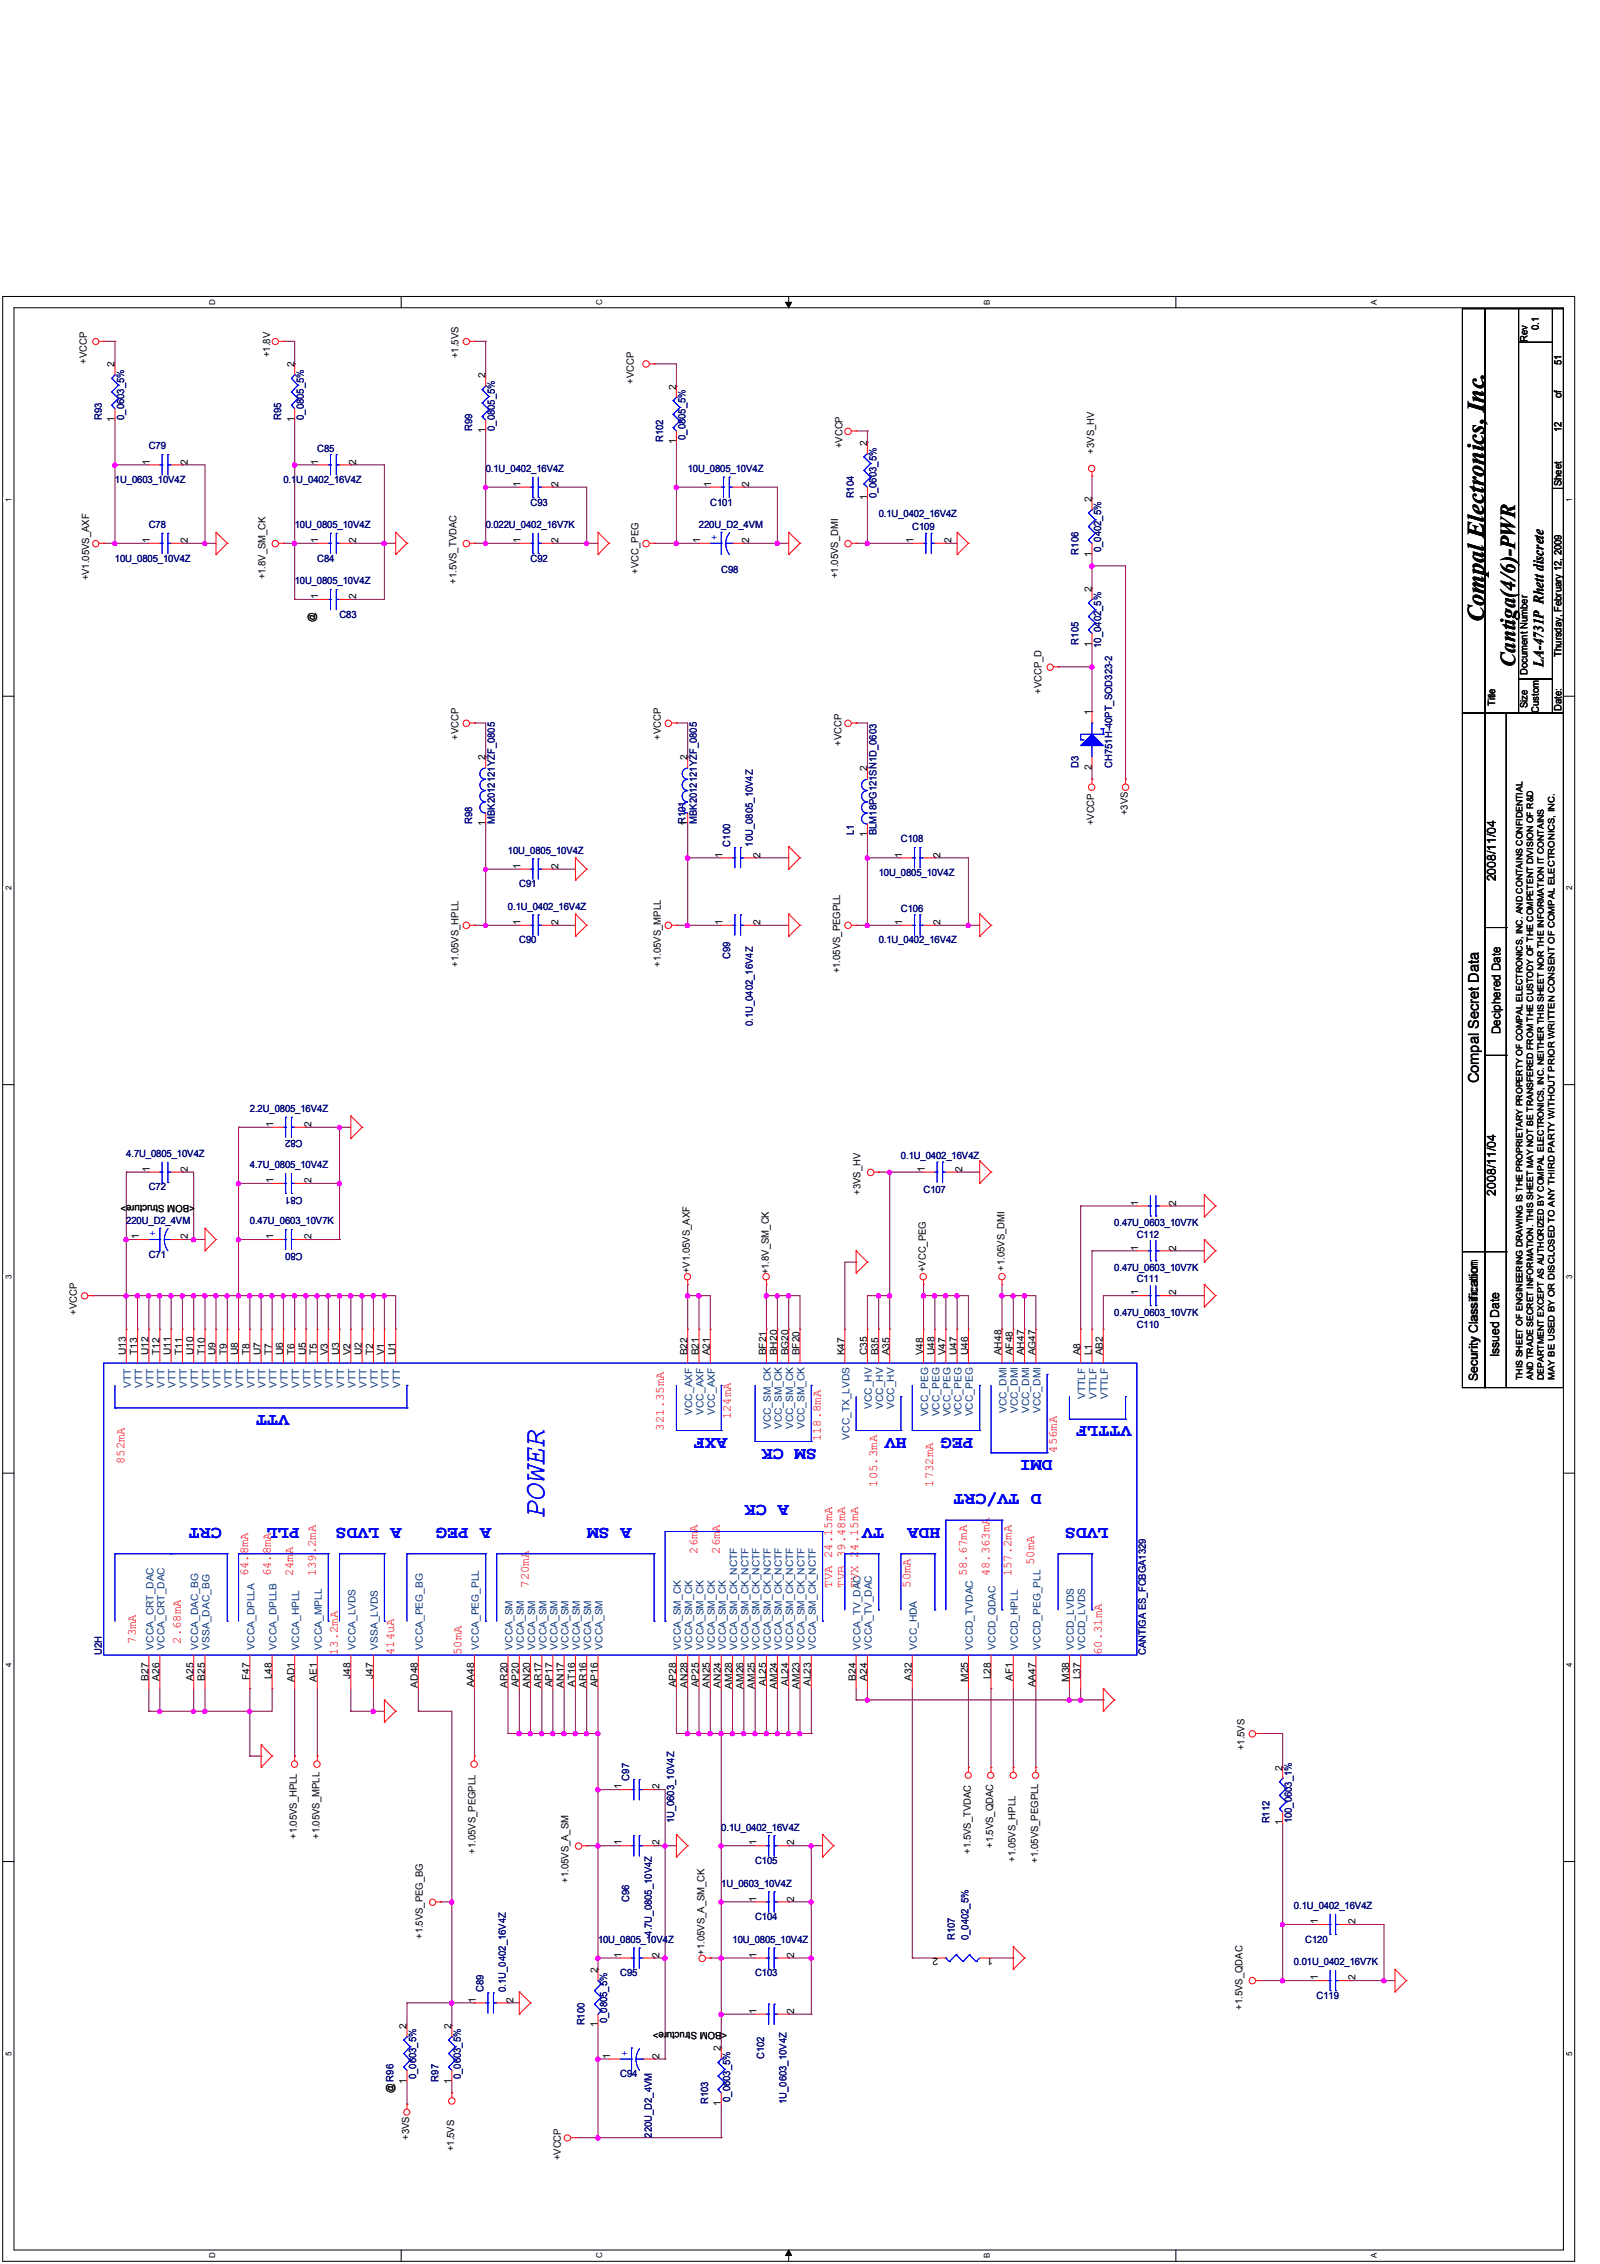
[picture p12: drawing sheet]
<svg xmlns="http://www.w3.org/2000/svg" width="210mm" height="297mm" viewBox="0 0 210 297" stroke-linecap="round" stroke-linejoin="round" font-family="sans-serif">
<defs><g id="words">
<text font-size="3.9" fill="#00f" x="71.4" y="199.5" transform="rotate(-90 71.4 199.5)">POWER</text>
<text font-size="3.1" x="194.6" y="81.6" transform="rotate(-90 194.6 81.6)">Compal Electronics, Inc.</text>
<text font-size="2.8" x="198.8" y="87.5" transform="rotate(-90 198.8 87.5)">Cantiga(4/6)-PWR</text>
<g font-size="2.3" fill="#00f">
<text x="37.9" y="185.7" transform="rotate(-180 37.9 185.7)">VTT</text>
<text x="95.4" y="188.6" transform="rotate(-180 95.4 188.6)">AXF</text>
<text x="107.2" y="190.1" transform="rotate(-180 107.2 190.1)">SM CK</text>
<text x="119" y="188.6" transform="rotate(-180 119 188.6)">HV</text>
<text x="127.8" y="188.6" transform="rotate(-180 127.8 188.6)">PEG</text>
<text x="138.1" y="191.6" transform="rotate(-180 138.1 191.6)">DMI</text>
<text x="148.4" y="187.1" transform="rotate(-180 148.4 187.1)">VTTLF</text>
<text x="103.5" y="197.5" transform="rotate(-180 103.5 197.5)">A CK</text>
<text x="136.6" y="196" transform="rotate(-180 136.6 196)">D TV/CRT</text>
<text x="29.1" y="200.4" transform="rotate(-180 29.1 200.4)">CRT</text>
<text x="39.4" y="200.4" transform="rotate(-180 39.4 200.4)">PLL</text>
<text x="52.7" y="200.4" transform="rotate(-180 52.7 200.4)">A LVDS</text>
<text x="64.4" y="200.4" transform="rotate(-180 64.4 200.4)">A PEG</text>
<text x="82.9" y="200.4" transform="rotate(-180 82.9 200.4)">A SM</text>
<text x="116" y="200.4" transform="rotate(-180 116 200.4)">TV</text>
<text x="123.4" y="200.4" transform="rotate(-180 123.4 200.4)">HDA</text>
<text x="145.5" y="200.4" transform="rotate(-180 145.5 200.4)">LVDS</text>
</g>
<g font-size="1.9">
<text x="202.5" y="87.5" transform="rotate(-90 202.5 87.5)">LA-4731P Rhett discrete</text>
<text x="194" y="142.1" transform="rotate(-90 194 142.1)">Compal Secret Data</text>
</g>
<g font-size="1.6">
<text x="196.3" y="115.6" transform="rotate(-90 196.3 115.6)">2008/11/04</text>
<text x="196.8" y="135.7" transform="rotate(-90 196.8 135.7)">Deciphered Date</text>
<text x="196.3" y="156.9" transform="rotate(-90 196.3 156.9)">2008/11/04</text>
<text x="196.7" y="178.1" transform="rotate(-90 196.7 178.1)">Issued Date</text>
<text x="193.9" y="181.2" transform="rotate(-90 193.9 181.2)">Security Classification</text>
</g>
<g font-size="1.6" fill="#f00">
<text x="87.1" y="187.7" transform="rotate(-90 87.1 187.7)">321.35mA</text>
<text x="95.9" y="186.2" transform="rotate(-90 95.9 186.2)">124mA</text>
<text x="107.7" y="189.1" transform="rotate(-90 107.7 189.1)">118.8mA</text>
<text x="138.6" y="190.6" transform="rotate(-90 138.6 190.6)">456mA</text>
<text x="16.4" y="192.1" transform="rotate(-90 16.4 192.1)">852mA</text>
<text x="115.1" y="195.1" transform="rotate(-90 115.1 195.1)">105.3mA</text>
<text x="122.4" y="195.1" transform="rotate(-90 122.4 195.1)">1732mA</text>
<text x="91.5" y="203.9" transform="rotate(-90 91.5 203.9)">26mA</text>
<text x="94.5" y="203.9" transform="rotate(-90 94.5 203.9)">26mA</text>
<text x="32.6" y="206.8" transform="rotate(-90 32.6 206.8)">64.8mA</text>
<text x="35.5" y="206.8" transform="rotate(-90 35.5 206.8)">64.8mA</text>
<text x="38.4" y="206.8" transform="rotate(-90 38.4 206.8)">24mA</text>
<text x="41.4" y="206.8" transform="rotate(-90 41.4 206.8)">139.2mA</text>
<text x="69.4" y="208.3" transform="rotate(-90 69.4 208.3)">720mA</text>
<text x="109.2" y="208.3" transform="rotate(-90 109.2 208.3)">TVA 24.15mA</text>
<text x="110.9" y="208.3" transform="rotate(-90 110.9 208.3)">TVB 39.48mA</text>
<text x="112.6" y="208.3" transform="rotate(-90 112.6 208.3)">TVX 24.15mA</text>
<text x="119.5" y="208.3" transform="rotate(-90 119.5 208.3)">50mA</text>
<text x="126.8" y="206.8" transform="rotate(-90 126.8 206.8)">58.67mA</text>
<text x="129.8" y="206.8" transform="rotate(-90 129.8 206.8)">48.363mA</text>
<text x="132.7" y="206.8" transform="rotate(-90 132.7 206.8)">157.2mA</text>
<text x="135.7" y="205.3" transform="rotate(-90 135.7 205.3)">50mA</text>
<text x="17.8" y="215.7" transform="rotate(-90 17.8 215.7)">73mA</text>
<text x="23.7" y="215.7" transform="rotate(-90 23.7 215.7)">2.68mA</text>
<text x="44.3" y="217.1" transform="rotate(-90 44.3 217.1)">13.2mA</text>
<text x="51.7" y="217.1" transform="rotate(-90 51.7 217.1)">414uA</text>
<text x="60.5" y="217.1" transform="rotate(-90 60.5 217.1)">50mA</text>
<text x="144.5" y="217.1" transform="rotate(-90 144.5 217.1)">60.31mA</text>
</g>
<g font-size="1.3">
<text x="11.4" y="47.7" transform="rotate(-90 11.4 47.7)">+VCCP</text>
<text x="35.4" y="46.9" transform="rotate(-90 35.4 46.9)">+1.8V</text>
<text x="60.2" y="47" transform="rotate(-90 60.2 47)">+1.5VS</text>
<text x="200.4" y="44.9" transform="rotate(-90 200.4 44.9)">Rev</text>
<text x="201.9" y="43.3" transform="rotate(-90 201.9 43.3)">0.1</text>
<text x="204.8" y="47.9" transform="rotate(-90 204.8 47.9)">51</text>
<text x="15" y="48.2" transform="rotate(-90 15 48.2)">2</text>
<text x="38.6" y="48.2" transform="rotate(-90 38.6 48.2)">2</text>
<text x="63.7" y="49.6" transform="rotate(-90 63.7 49.6)">2</text>
<text x="83.2" y="50.4" transform="rotate(-90 83.2 50.4)">+VCCP</text>
<text x="88.7" y="51.1" transform="rotate(-90 88.7 51.1)">2</text>
<text x="204.8" y="52.3" transform="rotate(-90 204.8 52.3)">of</text>
<text x="15" y="55.4" transform="rotate(-90 15 55.4)">1</text>
<text x="38.6" y="55.4" transform="rotate(-90 38.6 55.4)">1</text>
<text x="63.7" y="56.8" transform="rotate(-90 63.7 56.8)">1</text>
<text x="88.7" y="58.3" transform="rotate(-90 88.7 58.3)">1</text>
<text x="110.5" y="58.8" transform="rotate(-90 110.5 58.8)">+VCCP</text>
<text x="113.8" y="58.5" transform="rotate(-90 113.8 58.5)">2</text>
<text x="143.6" y="59.5" transform="rotate(-90 143.6 59.5)">+3VS_HV</text>
<text x="204.8" y="56.7" transform="rotate(-90 204.8 56.7)">12</text>
<text x="19.7" y="61" transform="rotate(-90 19.7 61)">1</text>
<text x="24.7" y="61" transform="rotate(-90 24.7 61)">2</text>
<text x="41.8" y="61" transform="rotate(-90 41.8 61)">1</text>
<text x="46.7" y="61" transform="rotate(-90 46.7 61)">2</text>
<text x="68.3" y="63.9" transform="rotate(-90 68.3 63.9)">1</text>
<text x="73.3" y="63.9" transform="rotate(-90 73.3 63.9)">2</text>
<text x="93.3" y="63.9" transform="rotate(-90 93.3 63.9)">1</text>
<text x="98.3" y="63.9" transform="rotate(-90 98.3 63.9)">2</text>
<text x="113.8" y="65.6" transform="rotate(-90 113.8 65.6)">1</text>
<text x="143.2" y="65.9" transform="rotate(-90 143.2 65.9)">2</text>
<text x="204.8" y="63.8" transform="rotate(-90 204.8 63.8)">Sheet</text>
<text x="19.7" y="71.2" transform="rotate(-90 19.7 71.2)">1</text>
<text x="24.7" y="71.2" transform="rotate(-90 24.7 71.2)">2</text>
<text x="41.8" y="71.2" transform="rotate(-90 41.8 71.2)">1</text>
<text x="46.7" y="71.2" transform="rotate(-90 46.7 71.2)">2</text>
<text x="68.3" y="71.2" transform="rotate(-90 68.3 71.2)">1</text>
<text x="73.3" y="71.2" transform="rotate(-90 73.3 71.2)">2</text>
<text x="91.9" y="71.2" transform="rotate(-90 91.9 71.2)">1</text>
<text x="98.3" y="71.2" transform="rotate(-90 98.3 71.2)">2</text>
<text x="119.8" y="71.2" transform="rotate(-90 119.8 71.2)">1</text>
<text x="124.8" y="71.2" transform="rotate(-90 124.8 71.2)">2</text>
<text x="11.7" y="76.1" transform="rotate(-90 11.7 76.1)">+V1.05VS_AXF</text>
<text x="34.9" y="76" transform="rotate(-90 34.9 76)">+1.8V_SM_CK</text>
<text x="59.9" y="76.6" transform="rotate(-90 59.9 76.6)">+1.5VS_TVDAC</text>
<text x="83.7" y="75.3" transform="rotate(-90 83.7 75.3)">+VCC_PEG</text>
<text x="109.9" y="75.9" transform="rotate(-90 109.9 75.9)">+1.05VS_DMI</text>
<text x="143.2" y="77.6" transform="rotate(-90 143.2 77.6)">2</text>
<text x="143.2" y="73" transform="rotate(-90 143.2 73)">1</text>
<text x="41.3" y="81.6" transform="rotate(-90 41.3 81.6)">@</text>
<text x="41.8" y="78.6" transform="rotate(-90 41.8 78.6)">1</text>
<text x="46.7" y="78.6" transform="rotate(-90 46.7 78.6)">2</text>
<text x="143.2" y="84.8" transform="rotate(-90 143.2 84.8)">1</text>
<text x="200.4" y="88.6" transform="rotate(-90 200.4 88.6)">Document Number</text>
<text x="204.8" y="86.2" transform="rotate(-90 204.8 86.2)">Thursday, February 12, 2009</text>
<text x="136.6" y="91" transform="rotate(-90 136.6 91)">+VCCP_D</text>
<text x="143.2" y="93.8" transform="rotate(-90 143.2 93.8)">1</text>
<text x="196.1" y="92.7" transform="rotate(-90 196.1 92.7)">Title</text>
<text x="200.4" y="93" transform="rotate(-90 200.4 93)">Size</text>
<text x="201.9" y="93.5" transform="rotate(-90 201.9 93.5)">Custom</text>
<text x="204.8" y="93.2" transform="rotate(-90 204.8 93.2)">Date:</text>
<text x="60.2" y="97.1" transform="rotate(-90 60.2 97.1)">+VCCP</text>
<text x="63.7" y="99.7" transform="rotate(-90 63.7 99.7)">2</text>
<text x="86.7" y="97.1" transform="rotate(-90 86.7 97.1)">+VCCP</text>
<text x="90.2" y="99.7" transform="rotate(-90 90.2 99.7)">2</text>
<text x="110.4" y="97.8" transform="rotate(-90 110.4 97.8)">+VCCP</text>
<text x="113.8" y="101.2" transform="rotate(-90 113.8 101.2)">2</text>
<text x="143.2" y="101" transform="rotate(-90 143.2 101)">2</text>
<text x="148" y="107" transform="rotate(-90 148 107)">+3VS</text>
<text x="63.7" y="108.4" transform="rotate(-90 63.7 108.4)">1</text>
<text x="68.3" y="114" transform="rotate(-90 68.3 114)">1</text>
<text x="73.3" y="114" transform="rotate(-90 73.3 114)">2</text>
<text x="90.2" y="108.4" transform="rotate(-90 90.2 108.4)">1R101</text>
<text x="94.8" y="112.5" transform="rotate(-90 94.8 112.5)">1</text>
<text x="99.8" y="112.5" transform="rotate(-90 99.8 112.5)">2</text>
<text x="113.8" y="109.8" transform="rotate(-90 113.8 109.8)">1</text>
<text x="118.4" y="112.5" transform="rotate(-90 118.4 112.5)">1</text>
<text x="123.4" y="112.5" transform="rotate(-90 123.4 112.5)">2</text>
<text x="143.6" y="108.3" transform="rotate(-90 143.6 108.3)">+VCCP</text>
<text x="68.3" y="121.4" transform="rotate(-90 68.3 121.4)">1</text>
<text x="73.3" y="121.4" transform="rotate(-90 73.3 121.4)">2</text>
<text x="94.8" y="121.4" transform="rotate(-90 94.8 121.4)">1</text>
<text x="99.8" y="121.4" transform="rotate(-90 99.8 121.4)">2</text>
<text x="118.4" y="121.4" transform="rotate(-90 118.4 121.4)">1</text>
<text x="123.4" y="121.4" transform="rotate(-90 123.4 121.4)">2</text>
<text x="60.2" y="126.8" transform="rotate(-90 60.2 126.8)">+1.05VS_HPLL</text>
<text x="86.7" y="126.8" transform="rotate(-90 86.7 126.8)">+1.05VS_MPLL</text>
<text x="110.2" y="127.7" transform="rotate(-90 110.2 127.7)">+1.05VS_PEGPLL</text>
<text x="35.9" y="147.9" transform="rotate(-90 35.9 147.9)">1</text>
<text x="40.9" y="147.9" transform="rotate(-90 40.9 147.9)">2</text>
<text x="19.7" y="153.7" transform="rotate(-90 19.7 153.7)">1</text>
<text x="24.7" y="153.7" transform="rotate(-90 24.7 153.7)">2</text>
<text x="35.9" y="155.2" transform="rotate(-90 35.9 155.2)">1</text>
<text x="40.9" y="155.2" transform="rotate(-90 40.9 155.2)">2</text>
<text x="121.3" y="153.7" transform="rotate(-90 121.3 153.7)">1</text>
<text x="126.3" y="153.7" transform="rotate(-90 126.3 153.7)">2</text>
<text x="25.5" y="158.1" transform="rotate(-180 25.5 158.1)">&lt;BOM Structure&gt;</text>
<text x="112.9" y="156.7" transform="rotate(-90 112.9 156.7)">+3VS_HV</text>
<text x="149.3" y="158.2" transform="rotate(-90 149.3 158.2)">1</text>
<text x="154.3" y="158.2" transform="rotate(-90 154.3 158.2)">2</text>
<text x="18.2" y="162.6" transform="rotate(-90 18.2 162.6)">1</text>
<text x="24.7" y="162.6" transform="rotate(-90 24.7 162.6)">2</text>
<text x="35.9" y="162.6" transform="rotate(-90 35.9 162.6)">1</text>
<text x="40.9" y="162.6" transform="rotate(-90 40.9 162.6)">2</text>
<text x="90.5" y="167" transform="rotate(-90 90.5 167)">+V1.05VS_AXF</text>
<text x="100.8" y="167.2" transform="rotate(-90 100.8 167.2)">+1.8V_SM_CK</text>
<text x="121.5" y="166.9" transform="rotate(-90 121.5 166.9)">+VCC_PEG</text>
<text x="131.8" y="166.7" transform="rotate(-90 131.8 166.7)">+1.05VS_DMI</text>
<text x="149.3" y="164.1" transform="rotate(-90 149.3 164.1)">1</text>
<text x="154.3" y="164.1" transform="rotate(-90 154.3 164.1)">2</text>
<text x="10.1" y="172.5" transform="rotate(-90 10.1 172.5)">+VCCP</text>
<text x="149.3" y="170" transform="rotate(-90 149.3 170)">1</text>
<text x="154.3" y="170" transform="rotate(-90 154.3 170)">2</text>
<text x="16.5" y="177.8" transform="rotate(-90 16.5 177.8)">U13</text>
<text x="18" y="177.8" transform="rotate(-90 18 177.8)">T13</text>
<text x="19.5" y="177.8" transform="rotate(-90 19.5 177.8)">U12</text>
<text x="20.9" y="177.8" transform="rotate(-90 20.9 177.8)">T12</text>
<text x="22.4" y="177.8" transform="rotate(-90 22.4 177.8)">U11</text>
<text x="23.9" y="177.8" transform="rotate(-90 23.9 177.8)">T11</text>
<text x="25.4" y="177.8" transform="rotate(-90 25.4 177.8)">U10</text>
<text x="26.9" y="177.8" transform="rotate(-90 26.9 177.8)">T10</text>
<text x="28.3" y="177.8" transform="rotate(-90 28.3 177.8)">U9</text>
<text x="29.8" y="177.8" transform="rotate(-90 29.8 177.8)">T9</text>
<text x="31.3" y="177.8" transform="rotate(-90 31.3 177.8)">U8</text>
<text x="32.7" y="177.8" transform="rotate(-90 32.7 177.8)">T8</text>
<text x="34.2" y="177.8" transform="rotate(-90 34.2 177.8)">U7</text>
<text x="35.7" y="177.8" transform="rotate(-90 35.7 177.8)">T7</text>
<text x="37.1" y="177.8" transform="rotate(-90 37.1 177.8)">U6</text>
<text x="38.6" y="177.8" transform="rotate(-90 38.6 177.8)">T6</text>
<text x="40.1" y="177.8" transform="rotate(-90 40.1 177.8)">U5</text>
<text x="41.6" y="177.8" transform="rotate(-90 41.6 177.8)">T5</text>
<text x="43" y="177.8" transform="rotate(-90 43 177.8)">V3</text>
<text x="44.5" y="177.8" transform="rotate(-90 44.5 177.8)">U3</text>
<text x="46" y="177.8" transform="rotate(-90 46 177.8)">V2</text>
<text x="47.5" y="177.8" transform="rotate(-90 47.5 177.8)">U2</text>
<text x="48.9" y="177.8" transform="rotate(-90 48.9 177.8)">T2</text>
<text x="50.4" y="177.8" transform="rotate(-90 50.4 177.8)">V1</text>
<text x="51.9" y="177.8" transform="rotate(-90 51.9 177.8)">U1</text>
<text x="90.2" y="177.8" transform="rotate(-90 90.2 177.8)">B22</text>
<text x="91.7" y="177.8" transform="rotate(-90 91.7 177.8)">B21</text>
<text x="93.1" y="177.8" transform="rotate(-90 93.1 177.8)">A21</text>
<text x="100.5" y="177.8" transform="rotate(-90 100.5 177.8)">BF21</text>
<text x="101.9" y="177.8" transform="rotate(-90 101.9 177.8)">BH20</text>
<text x="103.4" y="177.8" transform="rotate(-90 103.4 177.8)">BG20</text>
<text x="104.9" y="177.8" transform="rotate(-90 104.9 177.8)">BF20</text>
<text x="110.8" y="177.8" transform="rotate(-90 110.8 177.8)">K47</text>
<text x="113.8" y="177.8" transform="rotate(-90 113.8 177.8)">C35</text>
<text x="115.2" y="177.8" transform="rotate(-90 115.2 177.8)">B35</text>
<text x="116.7" y="177.8" transform="rotate(-90 116.7 177.8)">A35</text>
<text x="121.1" y="177.8" transform="rotate(-90 121.1 177.8)">V48</text>
<text x="122.6" y="177.8" transform="rotate(-90 122.6 177.8)">U48</text>
<text x="124" y="177.8" transform="rotate(-90 124 177.8)">V47</text>
<text x="125.5" y="177.8" transform="rotate(-90 125.5 177.8)">U47</text>
<text x="127" y="177.8" transform="rotate(-90 127 177.8)">U46</text>
<text x="131.4" y="177.8" transform="rotate(-90 131.4 177.8)">AH48</text>
<text x="132.9" y="177.8" transform="rotate(-90 132.9 177.8)">AF48</text>
<text x="134.4" y="177.8" transform="rotate(-90 134.4 177.8)">AH47</text>
<text x="135.9" y="177.8" transform="rotate(-90 135.9 177.8)">AG47</text>
<text x="141.7" y="177.8" transform="rotate(-90 141.7 177.8)">A8</text>
<text x="143.2" y="177.8" transform="rotate(-90 143.2 177.8)">L1</text>
<text x="144.7" y="177.8" transform="rotate(-90 144.7 177.8)">AB2</text>
<text x="19.5" y="220.5" transform="rotate(-90 19.5 220.5)">B27</text>
<text x="20.9" y="220.5" transform="rotate(-90 20.9 220.5)">A26</text>
<text x="25.4" y="220.5" transform="rotate(-90 25.4 220.5)">A25</text>
<text x="26.9" y="220.5" transform="rotate(-90 26.9 220.5)">B25</text>
<text x="32.7" y="220.4" transform="rotate(-90 32.7 220.4)">F47</text>
<text x="35.7" y="220.3" transform="rotate(-90 35.7 220.3)">L48</text>
<text x="38.6" y="220.7" transform="rotate(-90 38.6 220.7)">AD1</text>
<text x="41.6" y="220.7" transform="rotate(-90 41.6 220.7)">AE1</text>
<text x="46" y="220.3" transform="rotate(-90 46 220.3)">J48</text>
<text x="48.9" y="220.3" transform="rotate(-90 48.9 220.3)">J47</text>
<text x="54.8" y="221.4" transform="rotate(-90 54.8 221.4)">AD48</text>
<text x="62.2" y="221.4" transform="rotate(-90 62.2 221.4)">AA48</text>
<text x="66.6" y="221.4" transform="rotate(-90 66.6 221.4)">AR20</text>
<text x="68.1" y="221.4" transform="rotate(-90 68.1 221.4)">AP20</text>
<text x="69.6" y="221.4" transform="rotate(-90 69.6 221.4)">AN20</text>
<text x="71" y="221.4" transform="rotate(-90 71 221.4)">AR17</text>
<text x="72.5" y="221.4" transform="rotate(-90 72.5 221.4)">AP17</text>
<text x="74" y="221.4" transform="rotate(-90 74 221.4)">AN17</text>
<text x="75.4" y="221.3" transform="rotate(-90 75.4 221.3)">AT16</text>
<text x="76.9" y="221.4" transform="rotate(-90 76.9 221.4)">AR16</text>
<text x="78.4" y="221.4" transform="rotate(-90 78.4 221.4)">AP16</text>
<text x="88.7" y="221.4" transform="rotate(-90 88.7 221.4)">AP28</text>
<text x="90.2" y="221.4" transform="rotate(-90 90.2 221.4)">AN28</text>
<text x="91.7" y="221.4" transform="rotate(-90 91.7 221.4)">AP25</text>
<text x="93.1" y="221.4" transform="rotate(-90 93.1 221.4)">AN25</text>
<text x="94.6" y="221.4" transform="rotate(-90 94.6 221.4)">AN24</text>
<text x="96.1" y="221.6" transform="rotate(-90 96.1 221.6)">AM28</text>
<text x="97.5" y="221.6" transform="rotate(-90 97.5 221.6)">AM26</text>
<text x="99" y="221.6" transform="rotate(-90 99 221.6)">AM25</text>
<text x="100.5" y="221.2" transform="rotate(-90 100.5 221.2)">AL25</text>
<text x="101.9" y="221.6" transform="rotate(-90 101.9 221.6)">AM24</text>
<text x="103.4" y="221.2" transform="rotate(-90 103.4 221.2)">AL24</text>
<text x="104.9" y="221.6" transform="rotate(-90 104.9 221.6)">AM23</text>
<text x="106.4" y="221.2" transform="rotate(-90 106.4 221.2)">AL23</text>
<text x="112.3" y="220.5" transform="rotate(-90 112.3 220.5)">B24</text>
<text x="113.8" y="220.5" transform="rotate(-90 113.8 220.5)">A24</text>
<text x="119.6" y="220.5" transform="rotate(-90 119.6 220.5)">A32</text>
<text x="127" y="220.7" transform="rotate(-90 127 220.7)">M25</text>
<text x="130" y="220.3" transform="rotate(-90 130 220.3)">L28</text>
<text x="132.9" y="220.6" transform="rotate(-90 132.9 220.6)">AF1</text>
<text x="135.9" y="221.4" transform="rotate(-90 135.9 221.4)">AA47</text>
<text x="140.3" y="220.7" transform="rotate(-90 140.3 220.7)">M38</text>
<text x="141.7" y="220.3" transform="rotate(-90 141.7 220.3)">L37</text>
<text x="163.3" y="229.6" transform="rotate(-90 163.3 229.6)">+1.5VS</text>
<text x="168.2" y="232.3" transform="rotate(-90 168.2 232.3)">2</text>
<text x="81.5" y="234.8" transform="rotate(-90 81.5 234.8)">1</text>
<text x="86.5" y="234.8" transform="rotate(-90 86.5 234.8)">2</text>
<text x="168.2" y="239.5" transform="rotate(-90 168.2 239.5)">1</text>
<text x="39" y="241.3" transform="rotate(-90 39 241.3)">+1.05VS_HPLL</text>
<text x="41.9" y="241.3" transform="rotate(-90 41.9 241.3)">+1.05VS_MPLL</text>
<text x="62.4" y="243.2" transform="rotate(-90 62.4 243.2)">+1.05VS_PEGPLL</text>
<text x="81.5" y="242.1" transform="rotate(-90 81.5 242.1)">1</text>
<text x="86.5" y="242.1" transform="rotate(-90 86.5 242.1)">2</text>
<text x="99.2" y="242.1" transform="rotate(-90 99.2 242.1)">1</text>
<text x="104.2" y="242.1" transform="rotate(-90 104.2 242.1)">2</text>
<text x="127.3" y="243.2" transform="rotate(-90 127.3 243.2)">+1.5VS_TVDAC</text>
<text x="130.3" y="242.5" transform="rotate(-90 130.3 242.5)">+1.5VS_QDAC</text>
<text x="133.2" y="244.2" transform="rotate(-90 133.2 244.2)">+1.05VS_HPLL</text>
<text x="136.2" y="244.4" transform="rotate(-90 136.2 244.4)">+1.05VS_PEGPLL</text>
<text x="74.6" y="247" transform="rotate(-90 74.6 247)">+1.05VS_A_SM</text>
<text x="99.2" y="249.5" transform="rotate(-90 99.2 249.5)">1</text>
<text x="104.2" y="249.5" transform="rotate(-90 104.2 249.5)">2</text>
<text x="55.5" y="254.4" transform="rotate(-90 55.5 254.4)">+1.5VS_PEG_BG</text>
<text x="81.5" y="256.9" transform="rotate(-90 81.5 256.9)">1</text>
<text x="86.5" y="256.9" transform="rotate(-90 86.5 256.9)">2</text>
<text x="92.4" y="256.5" transform="rotate(-90 92.4 256.5)">+1.05VS_A_SM_CK</text>
<text x="99.2" y="256.9" transform="rotate(-90 99.2 256.9)">1</text>
<text x="104.2" y="256.9" transform="rotate(-90 104.2 256.9)">2</text>
<text x="123.1" y="256.9" transform="rotate(-180 123.1 256.9)">2</text>
<text x="130.3" y="256.9" transform="rotate(-180 130.3 256.9)">1</text>
<text x="172.9" y="252.5" transform="rotate(-90 172.9 252.5)">1</text>
<text x="177.8" y="252.5" transform="rotate(-90 177.8 252.5)">2</text>
<text x="62.4" y="262.7" transform="rotate(-90 62.4 262.7)">1</text>
<text x="67.4" y="262.7" transform="rotate(-90 67.4 262.7)">2</text>
<text x="78.4" y="258.8" transform="rotate(-90 78.4 258.8)">2</text>
<text x="163" y="263.7" transform="rotate(-90 163 263.7)">+1.5VS_QDAC</text>
<text x="172.9" y="259.8" transform="rotate(-90 172.9 259.8)">1</text>
<text x="177.8" y="259.8" transform="rotate(-90 177.8 259.8)">2</text>
<text x="53.3" y="266.2" transform="rotate(-90 53.3 266.2)">2</text>
<text x="59.2" y="266.2" transform="rotate(-90 59.2 266.2)">2</text>
<text x="78.4" y="266" transform="rotate(-90 78.4 266)">1</text>
<text x="94.6" y="269.1" transform="rotate(-90 94.6 269.1)">2</text>
<text x="95.4" y="266.6" transform="rotate(-180 95.4 266.6)">&lt;BOM Structure&gt;</text>
<text x="99.2" y="264.2" transform="rotate(-90 99.2 264.2)">1</text>
<text x="104.2" y="264.2" transform="rotate(-90 104.2 264.2)">2</text>
<text x="51.6" y="274.6" transform="rotate(-90 51.6 274.6)">@R96</text>
<text x="53.3" y="273.4" transform="rotate(-90 53.3 273.4)">1</text>
<text x="59.2" y="273.4" transform="rotate(-90 59.2 273.4)">1</text>
<text x="80.1" y="270.1" transform="rotate(-90 80.1 270.1)">1</text>
<text x="86.5" y="270.1" transform="rotate(-90 86.5 270.1)">2</text>
<text x="53.7" y="280.8" transform="rotate(-90 53.7 280.8)">+3VS</text>
<text x="94.6" y="276.3" transform="rotate(-90 94.6 276.3)">1</text>
<text x="59.6" y="282.3" transform="rotate(-90 59.6 282.3)">+1.5VS</text>
<text x="73.6" y="283.4" transform="rotate(-90 73.6 283.4)">+VCCP</text>
</g>
<g font-size="1.3" fill="#000080">
<text x="13.3" y="55.1" transform="rotate(-90 13.3 55.1)">R93</text>
<text x="16.3" y="55.1" transform="rotate(-90 16.3 55.1)">0_0603_5%</text>
<text x="19.5" y="59">C79</text>
<text x="36.9" y="55.1" transform="rotate(-90 36.9 55.1)">R95</text>
<text x="39.8" y="55.1" transform="rotate(-90 39.8 55.1)">0_0805_5%</text>
<text x="41.6" y="59.3">C85</text>
<text x="61.9" y="56.5" transform="rotate(-90 61.9 56.5)">R99</text>
<text x="64.9" y="56.5" transform="rotate(-90 64.9 56.5)">0_0805_5%</text>
<text x="87" y="58" transform="rotate(-90 87 58)">R102</text>
<text x="89.9" y="57.7" transform="rotate(-90 89.9 57.7)">0_0805_5%</text>
<text x="15.1" y="63.4">1U_0603_10V4Z</text>
<text x="37.2" y="63.4">0.1U_0402_16V4Z</text>
<text x="63.7" y="61.9">0.1U_0402_16V4Z</text>
<text x="90.2" y="61.9">10U_0805_10V4Z</text>
<text x="112" y="65.4" transform="rotate(-90 112 65.4)">R104</text>
<text x="115" y="65.4" transform="rotate(-90 115 65.4)">0_0603_5%</text>
<text x="19.5" y="69.3">C78</text>
<text x="38.7" y="69.3">10U_0805_10V4Z</text>
<text x="63.7" y="69.3">0.022U_0402_16V7K</text>
<text x="69.6" y="66.3">C93</text>
<text x="91.7" y="69.3">220U_D2_4VM</text>
<text x="93.2" y="66.3">C101</text>
<text x="115.3" y="67.8">0.1U_0402_16V4Z</text>
<text x="119.7" y="69.6">C109</text>
<text x="15.1" y="73.7">10U_0805_10V4Z</text>
<text x="38.7" y="76.7">10U_0805_10V4Z</text>
<text x="41.6" y="73.7">C84</text>
<text x="69.6" y="73.7">C92</text>
<text x="94.6" y="75.2">C98</text>
<text x="141.5" y="72.8" transform="rotate(-90 141.5 72.8)">R106</text>
<text x="144.4" y="72.5" transform="rotate(-90 144.4 72.5)">0_0402_5%</text>
<text x="44.5" y="81.1">C83</text>
<text x="141.5" y="84.6" transform="rotate(-90 141.5 84.6)">R105</text>
<text x="144.4" y="85" transform="rotate(-90 144.4 85)">10_0402_5%</text>
<text x="141.5" y="100.7" transform="rotate(-90 141.5 100.7)">D3</text>
<text x="145.9" y="100.7" transform="rotate(-90 145.9 100.7)">CH751H-40PT_SOD323-2</text>
<text x="61.9" y="108.1" transform="rotate(-90 61.9 108.1)">R98</text>
<text x="64.9" y="108.1" transform="rotate(-90 64.9 108.1)">MBK2012121YZF_0805</text>
<text x="66.6" y="112">10U_0805_10V4Z</text>
<text x="91.4" y="108.1" transform="rotate(-90 91.4 108.1)">MBK2012121YZF_0805</text>
<text x="95.8" y="111.1" transform="rotate(-90 95.8 111.1)">C100</text>
<text x="98.8" y="111.1" transform="rotate(-90 98.8 111.1)">10U_0805_10V4Z</text>
<text x="112" y="109.6" transform="rotate(-90 112 109.6)">L1</text>
<text x="115" y="109.6" transform="rotate(-90 115 109.6)">BLM18PG121SN1D_0603</text>
<text x="118.2" y="110.5">C108</text>
<text x="66.6" y="119.4">0.1U_0402_16V4Z</text>
<text x="68.1" y="116.4">C91</text>
<text x="115.3" y="115">10U_0805_10V4Z</text>
<text x="118.2" y="119.7">C106</text>
<text x="68.1" y="123.8">C90</text>
<text x="95.8" y="125.8" transform="rotate(-90 95.8 125.8)">C99</text>
<text x="115.3" y="123.8">0.1U_0402_16V4Z</text>
<text x="98.8" y="134.6" transform="rotate(-90 98.8 134.6)">0.1U_0402_16V4Z</text>
<text x="32.8" y="145.9">2.2U_0805_16V4Z</text>
<text x="39.7" y="149.6" transform="rotate(-180 39.7 149.6)">C82</text>
<text x="16.6" y="151.8">4.7U_0805_10V4Z</text>
<text x="32.8" y="153.2">4.7U_0805_10V4Z</text>
<text x="118.2" y="152.1">0.1U_0402_16V4Z</text>
<text x="16.6" y="160.6">220U_D2_4VM</text>
<text x="19.5" y="156.2">C72</text>
<text x="32.8" y="160.6">0.47U_0603_10V7K</text>
<text x="39.7" y="157" transform="rotate(-180 39.7 157)">C81</text>
<text x="121.2" y="156.5">C107</text>
<text x="146.2" y="160.9">0.47U_0603_10V7K</text>
<text x="19.5" y="165">C71</text>
<text x="39.7" y="164.4" transform="rotate(-180 39.7 164.4)">C80</text>
<text x="146.2" y="166.8">0.47U_0603_10V7K</text>
<text x="149.1" y="162.4">C112</text>
<text x="146.2" y="172.7">0.47U_0603_10V7K</text>
<text x="149.1" y="168.3">C111</text>
<text x="149.1" y="174.2">C110</text>
<text x="13.3" y="217.1" transform="rotate(-90 13.3 217.1)">U2H</text>
<text x="150.3" y="217.1" transform="rotate(-90 150.3 217.1)">CANTIGA ES_FCBGA1329</text>
<text x="82.6" y="233.6" transform="rotate(-90 82.6 233.6)">C97</text>
<text x="88.4" y="239.2" transform="rotate(-90 88.4 239.2)">1U_0603_10V4Z</text>
<text x="166.5" y="239.2" transform="rotate(-90 166.5 239.2)">R112</text>
<text x="169.5" y="239.2" transform="rotate(-90 169.5 239.2)">100_0603_1%</text>
<text x="94.6" y="240.2">0.1U_0402_16V4Z</text>
<text x="99.1" y="244.6">C105</text>
<text x="82.6" y="249.5" transform="rotate(-90 82.6 249.5)">C96</text>
<text x="94.6" y="247.5">1U_0603_10V4Z</text>
<text x="99.1" y="251.9">C104</text>
<text x="169.8" y="250.5">0.1U_0402_16V4Z</text>
<text x="78.5" y="254.9">10U_0805_10V4Z</text>
<text x="85.5" y="254" transform="rotate(-90 85.5 254)">4.7U_0805_10V4Z</text>
<text x="96.1" y="254.9">10U_0805_10V4Z</text>
<text x="125.3" y="254.6" transform="rotate(-90 125.3 254.6)">R107</text>
<text x="127" y="254.6" transform="rotate(-90 127 254.6)">0_0402_5%</text>
<text x="169.8" y="257.8">0.01U_0402_16V7K</text>
<text x="171.2" y="254.9">C120</text>
<text x="63.4" y="261.3" transform="rotate(-90 63.4 261.3)">C89</text>
<text x="66.3" y="261.3" transform="rotate(-90 66.3 261.3)">0.1U_0402_16V4Z</text>
<text x="81.4" y="259.3">C95</text>
<text x="99.1" y="259.3">C103</text>
<text x="172.7" y="262.3">C119</text>
<text x="76.7" y="265.7" transform="rotate(-90 76.7 265.7)">R100</text>
<text x="79.6" y="265.4" transform="rotate(-90 79.6 265.4)">0_0805_5%</text>
<text x="54.6" y="272.8" transform="rotate(-90 54.6 272.8)">0_0603_5%</text>
<text x="57.5" y="273.1" transform="rotate(-90 57.5 273.1)">R97</text>
<text x="60.5" y="272.8" transform="rotate(-90 60.5 272.8)">0_0603_5%</text>
<text x="81.4" y="272.6">C94</text>
<text x="95.8" y="275.8" transform="rotate(-90 95.8 275.8)">0_0603_5%</text>
<text x="100.3" y="270.1" transform="rotate(-90 100.3 270.1)">C102</text>
<text x="85.5" y="280.5" transform="rotate(-90 85.5 280.5)">220U_D2_4VM</text>
<text x="92.9" y="276.1" transform="rotate(-90 92.9 276.1)">R103</text>
<text x="103.2" y="276.1" transform="rotate(-90 103.2 276.1)">1U_0603_10V4Z</text>
</g>
<g font-size="1.3" fill="#00f">
<text x="94.1" y="70.9" transform="rotate(-90 94.1 70.9)">+</text>
<text x="20.4" y="162.2" transform="rotate(-90 20.4 162.2)">+</text>
<text x="82.3" y="269.7" transform="rotate(-90 82.3 269.7)">+</text>
</g>
<g font-size="1.3" fill="#004080">
<text x="17.2" y="182.1" transform="rotate(-90 17.2 182.1)">VTT</text>
<text x="18.6" y="182.1" transform="rotate(-90 18.6 182.1)">VTT</text>
<text x="20.1" y="182.1" transform="rotate(-90 20.1 182.1)">VTT</text>
<text x="21.6" y="182.1" transform="rotate(-90 21.6 182.1)">VTT</text>
<text x="23" y="182.1" transform="rotate(-90 23 182.1)">VTT</text>
<text x="24.5" y="182.1" transform="rotate(-90 24.5 182.1)">VTT</text>
<text x="26" y="182.1" transform="rotate(-90 26 182.1)">VTT</text>
<text x="27.5" y="182.1" transform="rotate(-90 27.5 182.1)">VTT</text>
<text x="28.9" y="182.1" transform="rotate(-90 28.9 182.1)">VTT</text>
<text x="30.4" y="182.1" transform="rotate(-90 30.4 182.1)">VTT</text>
<text x="31.9" y="182.1" transform="rotate(-90 31.9 182.1)">VTT</text>
<text x="33.4" y="182.1" transform="rotate(-90 33.4 182.1)">VTT</text>
<text x="34.9" y="182.1" transform="rotate(-90 34.9 182.1)">VTT</text>
<text x="36.3" y="182.1" transform="rotate(-90 36.3 182.1)">VTT</text>
<text x="37.8" y="182.1" transform="rotate(-90 37.8 182.1)">VTT</text>
<text x="39.3" y="182.1" transform="rotate(-90 39.3 182.1)">VTT</text>
<text x="40.7" y="182.1" transform="rotate(-90 40.7 182.1)">VTT</text>
<text x="42.2" y="182.1" transform="rotate(-90 42.2 182.1)">VTT</text>
<text x="43.7" y="182.1" transform="rotate(-90 43.7 182.1)">VTT</text>
<text x="45.1" y="182.1" transform="rotate(-90 45.1 182.1)">VTT</text>
<text x="46.6" y="182.1" transform="rotate(-90 46.6 182.1)">VTT</text>
<text x="48.1" y="182.1" transform="rotate(-90 48.1 182.1)">VTT</text>
<text x="49.6" y="182.1" transform="rotate(-90 49.6 182.1)">VTT</text>
<text x="51" y="182.1" transform="rotate(-90 51 182.1)">VTT</text>
<text x="52.5" y="182.1" transform="rotate(-90 52.5 182.1)">VTT</text>
<text x="90.8" y="185.6" transform="rotate(-90 90.8 185.6)">VCC_AXF</text>
<text x="92.3" y="185.6" transform="rotate(-90 92.3 185.6)">VCC_AXF</text>
<text x="93.8" y="185.6" transform="rotate(-90 93.8 185.6)">VCC_AXF</text>
<text x="114.4" y="184.9" transform="rotate(-90 114.4 184.9)">VCC_HV</text>
<text x="115.9" y="184.9" transform="rotate(-90 115.9 184.9)">VCC_HV</text>
<text x="117.3" y="184.9" transform="rotate(-90 117.3 184.9)">VCC_HV</text>
<text x="121.8" y="185.8" transform="rotate(-90 121.8 185.8)">VCC_PEG</text>
<text x="123.2" y="185.8" transform="rotate(-90 123.2 185.8)">VCC_PEG</text>
<text x="124.7" y="185.8" transform="rotate(-90 124.7 185.8)">VCC_PEG</text>
<text x="126.2" y="185.8" transform="rotate(-90 126.2 185.8)">VCC_PEG</text>
<text x="127.6" y="185.8" transform="rotate(-90 127.6 185.8)">VCC_PEG</text>
<text x="132" y="185.4" transform="rotate(-90 132 185.4)">VCC_DMI</text>
<text x="133.5" y="185.4" transform="rotate(-90 133.5 185.4)">VCC_DMI</text>
<text x="135" y="185.4" transform="rotate(-90 135 185.4)">VCC_DMI</text>
<text x="136.5" y="185.4" transform="rotate(-90 136.5 185.4)">VCC_DMI</text>
<text x="142.4" y="183.6" transform="rotate(-90 142.4 183.6)">VTTLF</text>
<text x="143.9" y="183.6" transform="rotate(-90 143.9 183.6)">VTTLF</text>
<text x="145.3" y="183.6" transform="rotate(-90 145.3 183.6)">VTTLF</text>
<text x="101.1" y="187.5" transform="rotate(-90 101.1 187.5)">VCC_SM_CK</text>
<text x="102.6" y="187.5" transform="rotate(-90 102.6 187.5)">VCC_SM_CK</text>
<text x="104.1" y="187.5" transform="rotate(-90 104.1 187.5)">VCC_SM_CK</text>
<text x="105.5" y="187.5" transform="rotate(-90 105.5 187.5)">VCC_SM_CK</text>
<text x="111.4" y="188.9" transform="rotate(-90 111.4 188.9)">VCC_TX_LVDS</text>
<text x="20.1" y="216.4" transform="rotate(-90 20.1 216.4)">VCCA_CRT_DAC</text>
<text x="21.6" y="216.4" transform="rotate(-90 21.6 216.4)">VCCA_CRT_DAC</text>
<text x="26" y="216.4" transform="rotate(-90 26 216.4)">VCCA_DAC_BG</text>
<text x="27.5" y="216.4" transform="rotate(-90 27.5 216.4)">VSSA_DAC_BG</text>
<text x="33.4" y="216.4" transform="rotate(-90 33.4 216.4)">VCCA_DPLLA</text>
<text x="36.3" y="216.4" transform="rotate(-90 36.3 216.4)">VCCA_DPLLB</text>
<text x="39.3" y="216.4" transform="rotate(-90 39.3 216.4)">VCCA_HPLL</text>
<text x="42.2" y="216.4" transform="rotate(-90 42.2 216.4)">VCCA_MPLL</text>
<text x="46.6" y="216.4" transform="rotate(-90 46.6 216.4)">VCCA_LVDS</text>
<text x="49.6" y="216.4" transform="rotate(-90 49.6 216.4)">VSSA_LVDS</text>
<text x="55.5" y="216.4" transform="rotate(-90 55.5 216.4)">VCCA_PEG_BG</text>
<text x="62.8" y="216.4" transform="rotate(-90 62.8 216.4)">VCCA_PEG_PLL</text>
<text x="67.2" y="216.4" transform="rotate(-90 67.2 216.4)">VCCA_SM</text>
<text x="68.7" y="216.4" transform="rotate(-90 68.7 216.4)">VCCA_SM</text>
<text x="70.2" y="216.4" transform="rotate(-90 70.2 216.4)">VCCA_SM</text>
<text x="71.7" y="216.4" transform="rotate(-90 71.7 216.4)">VCCA_SM</text>
<text x="73.1" y="216.4" transform="rotate(-90 73.1 216.4)">VCCA_SM</text>
<text x="74.6" y="216.4" transform="rotate(-90 74.6 216.4)">VCCA_SM</text>
<text x="76.1" y="216.4" transform="rotate(-90 76.1 216.4)">VCCA_SM</text>
<text x="77.6" y="216.4" transform="rotate(-90 77.6 216.4)">VCCA_SM</text>
<text x="79" y="216.4" transform="rotate(-90 79 216.4)">VCCA_SM</text>
<text x="89.3" y="216.4" transform="rotate(-90 89.3 216.4)">VCCA_SM_CK</text>
<text x="90.8" y="216.4" transform="rotate(-90 90.8 216.4)">VCCA_SM_CK</text>
<text x="92.3" y="216.4" transform="rotate(-90 92.3 216.4)">VCCA_SM_CK</text>
<text x="93.8" y="216.4" transform="rotate(-90 93.8 216.4)">VCCA_SM_CK</text>
<text x="95.2" y="216.4" transform="rotate(-90 95.2 216.4)">VCCA_SM_CK</text>
<text x="96.7" y="216.4" transform="rotate(-90 96.7 216.4)">VCCA_SM_CK_NCTF</text>
<text x="98.2" y="216.4" transform="rotate(-90 98.2 216.4)">VCCA_SM_CK_NCTF</text>
<text x="99.7" y="216.4" transform="rotate(-90 99.7 216.4)">VCCA_SM_CK_NCTF</text>
<text x="101.1" y="216.4" transform="rotate(-90 101.1 216.4)">VCCA_SM_CK_NCTF</text>
<text x="102.6" y="216.4" transform="rotate(-90 102.6 216.4)">VCCA_SM_CK_NCTF</text>
<text x="104.1" y="216.4" transform="rotate(-90 104.1 216.4)">VCCA_SM_CK_NCTF</text>
<text x="105.5" y="216.4" transform="rotate(-90 105.5 216.4)">VCCA_SM_CK_NCTF</text>
<text x="107" y="216.4" transform="rotate(-90 107 216.4)">VCCA_SM_CK_NCTF</text>
<text x="112.9" y="216.4" transform="rotate(-90 112.9 216.4)">VCCA_TV_DAC</text>
<text x="114.4" y="216.4" transform="rotate(-90 114.4 216.4)">VCCA_TV_DAC</text>
<text x="120.3" y="216.4" transform="rotate(-90 120.3 216.4)">VCC_HDA</text>
<text x="127.6" y="216.4" transform="rotate(-90 127.6 216.4)">VCCD_TVDAC</text>
<text x="130.6" y="216.4" transform="rotate(-90 130.6 216.4)">VCCD_QDAC</text>
<text x="133.5" y="216.4" transform="rotate(-90 133.5 216.4)">VCCD_HPLL</text>
<text x="136.5" y="216.4" transform="rotate(-90 136.5 216.4)">VCCD_PEG_PLL</text>
<text x="140.9" y="216.4" transform="rotate(-90 140.9 216.4)">VCCD_LVDS</text>
<text x="142.4" y="216.4" transform="rotate(-90 142.4 216.4)">VCCD_LVDS</text>
</g>
<g font-size="1.1">
<text x="28.2" y="40" transform="rotate(-90 28.2 40)">D</text>
<text x="79" y="40" transform="rotate(-90 79 40)">C</text>
<text x="129.8" y="40" transform="rotate(-90 129.8 40)">B</text>
<text x="180.6" y="40" transform="rotate(-90 180.6 40)">A</text>
<text x="1.5" y="65.9" transform="rotate(-90 1.5 65.9)">1</text>
<text x="206.2" y="65.9" transform="rotate(-90 206.2 65.9)">1</text>
<text x="1.5" y="116.8" transform="rotate(-90 1.5 116.8)">2</text>
<text x="206.2" y="116.8" transform="rotate(-90 206.2 116.8)">2</text>
<text x="1.5" y="167.8" transform="rotate(-90 1.5 167.8)">3</text>
<text x="206.2" y="167.8" transform="rotate(-90 206.2 167.8)">3</text>
<text x="199.7" y="181" transform="rotate(-90 199.7 181)">THIS SHEET OF ENGINEERING DRAWING IS THE PROPRIETARY PROPERTY OF COMPAL ELECTRONICS, INC. AND CONTAINS CONFIDENTIAL</text>
<text x="201.1" y="181" transform="rotate(-90 201.1 181)">AND TRADE SECRET INFORMATION. THIS SHEET MAY NOT BE TRANSFERED FROM THE CUSTODY OF THE COMPETENT DIVISION OF R&amp;D</text>
<text x="202.5" y="181" transform="rotate(-90 202.5 181)">DEPARTMENT EXCEPT AS AUTHORIZED BY COMPAL ELECTRONICS, INC. NEITHER THIS SHEET NOR THE INFORMATION IT CONTAINS</text>
<text x="203.9" y="181" transform="rotate(-90 203.9 181)">MAY BE USED BY OR DISCLOSED TO ANY THIRD PARTY WITHOUT PRIOR WRITTEN CONSENT OF COMPAL ELECTRONICS, INC.</text>
<text x="1.5" y="218.8" transform="rotate(-90 1.5 218.8)">4</text>
<text x="206.2" y="218.8" transform="rotate(-90 206.2 218.8)">4</text>
<text x="1.5" y="269.7" transform="rotate(-90 1.5 269.7)">5</text>
<text x="206.2" y="269.7" transform="rotate(-90 206.2 269.7)">5</text>
<text x="28.2" y="296.3" transform="rotate(-90 28.2 296.3)">D</text>
<text x="79" y="296.3" transform="rotate(-90 79 296.3)">C</text>
<text x="129.8" y="296.3" transform="rotate(-90 129.8 296.3)">B</text>
<text x="180.6" y="296.3" transform="rotate(-90 180.6 296.3)">A</text>
</g>
</g></defs>
<path d="M.4 38.9h206.2v257.8h-206.2zM1.8 40.4h203.3v254.8h-203.3z" fill="none" stroke="#000" stroke-width=".13"/>
<g fill="#fff">
<path d="M.5 269.1h1.2v.6h-1.2z"/>
<path d="M205.3 269.1h1.2v.6h-1.2z"/>
</g>
<path d="M.4 244.2h1.4M205.1 244.2h1.5" fill="none" stroke="#000" stroke-width=".13"/>
<g fill="#fff">
<path d="M.5 218.2h1.2v.6h-1.2z"/>
<path d="M205.3 218.2h1.2v.6h-1.2z"/>
</g>
<path d="M.4 193.3h1.4M205.1 193.3h1.5" fill="none" stroke="#000" stroke-width=".13"/>
<g fill="#fff">
<path d="M.5 167.2h1.2v.6h-1.2z"/>
<path d="M205.3 167.2h1.2v.6h-1.2z"/>
</g>
<path d="M.4 142.3h1.4M205.1 142.3h1.5" fill="none" stroke="#000" stroke-width=".13"/>
<g fill="#fff">
<path d="M.5 116.2h1.2v.6h-1.2z"/>
<path d="M205.3 116.2h1.2v.6h-1.2z"/>
</g>
<path d="M.4 91.3h1.4M205.1 91.3h1.5" fill="none" stroke="#000" stroke-width=".13"/>
<g fill="#fff">
<path d="M.5 65.3h1.2v.6h-1.2z"/>
<path d="M205.3 65.3h1.2v.6h-1.2z"/>
<path d="M27.2 295.5h1.2v.8h-1.2z"/>
<path d="M27.2 39.2h1.2v.8h-1.2z"/>
<path d="M78 295.5h1.2v.8h-1.2z"/>
<path d="M78 39.2h1.2v.8h-1.2z"/>
</g>
<path d="M52.6 38.9v1.5M52.6 295.2v1.5" fill="none" stroke="#000" stroke-width=".13"/>
<g fill="#fff">
<path d="M128.9 295.6h1.2v.7h-1.2z"/>
<path d="M128.9 39.3h1.2v.7h-1.2z"/>
</g>
<path d="M103 39.7h.8l-.3 .7zM103.5 38.9v1.5M103.5 295.2l.3 .7h-.8zM103.5 295.2v1.5" fill="none" stroke="#000" stroke-width=".13"/>
<path d="M103 39.7h.8l-.3 .7zM103.5 295.2l.3 .7h-.8z" fill="#000"/>
<g fill="#fff">
<path d="M179.7 295.6h1.1v.7h-1.1z"/>
<path d="M179.7 39.3h1.1v.7h-1.1z"/>
</g>
<path d="M154.3 38.9v1.5M154.3 295.2v1.5" fill="none" stroke="#000" stroke-width=".13"/>
<path d="M77 242.2h.1M77 242.2h1.5M78.5 256.9h.1M78.5 256.9h2.9" fill="none" stroke="#800040" stroke-width=".13"/>
<circle cx="78.4" cy="256.9" r=".29" fill="#f0f"/>
<circle cx="78.4" cy="256.9" r=".29" fill="none" stroke="#f0f" stroke-width=".13"/>
<path d="M78.5 234.8h.1M78.5 234.8h2.9M78.5 256.9h.1M78.5 242.2v14.7" fill="none" stroke="#800040" stroke-width=".13"/>
<circle cx="78.4" cy="234.8" r=".29" fill="#f0f"/>
<circle cx="78.4" cy="234.8" r=".29" fill="none" stroke="#f0f" stroke-width=".13"/>
<path d="M78.5 227.4h.1M78.5 221.6v5.8" fill="none" stroke="#800040" stroke-width=".13"/>
<circle cx="78.4" cy="227.5" r=".29" fill="#f0f"/>
<circle cx="78.4" cy="227.5" r=".29" fill="none" stroke="#f0f" stroke-width=".13"/>
<path d="M78.5 234.8v7.4M78.5 242.2h.1" fill="none" stroke="#800040" stroke-width=".13"/>
<circle cx="78.4" cy="242.2" r=".29" fill="#f0f"/>
<circle cx="78.4" cy="242.2" r=".29" fill="none" stroke="#f0f" stroke-width=".13"/>
<path d="M94.6 227.4h.1M94.6 221.6v5.8M78.5 242.2h.1M78.5 242.2h2.9" fill="none" stroke="#800040" stroke-width=".13"/>
<circle cx="94.6" cy="227.5" r=".29" fill="#f0f"/>
<circle cx="94.6" cy="227.5" r=".29" fill="none" stroke="#f0f" stroke-width=".13"/>
<path d="M94.6 256.9h.1M94.6 249.5v7.4" fill="none" stroke="#800040" stroke-width=".13"/>
<circle cx="94.6" cy="256.9" r=".29" fill="#f0f"/>
<circle cx="94.6" cy="256.9" r=".29" fill="none" stroke="#f0f" stroke-width=".13"/>
<path d="M94.6 256.9h.1M94.6 256.9h4.5M94.6 256.9v7.4M94.6 264.3h.1" fill="none" stroke="#800040" stroke-width=".13"/>
<circle cx="94.6" cy="264.3" r=".29" fill="#f0f"/>
<circle cx="94.6" cy="264.3" r=".29" fill="none" stroke="#f0f" stroke-width=".13"/>
<path d="M103.5 256.9h.1M103.5 256.9h2.9" fill="none" stroke="#800040" stroke-width=".13"/>
<circle cx="106.4" cy="256.9" r=".29" fill="#f0f"/>
<circle cx="106.4" cy="256.9" r=".29" fill="none" stroke="#f0f" stroke-width=".13"/>
<path d="M93.2 256.9h.1M93.2 256.9h1.4M94.6 249.5h.1M94.6 249.5h4.5M94.6 242.2v7.3" fill="none" stroke="#800040" stroke-width=".13"/>
<circle cx="94.6" cy="249.6" r=".29" fill="#f0f"/>
<circle cx="94.6" cy="249.6" r=".29" fill="none" stroke="#f0f" stroke-width=".13"/>
<path d="M63.7 56.5v7.4M62.2 71.3h.1M62.2 71.3h5.9M63.7 63.9h.1M63.7 71.3h.1M113.8 112.6v8.8M113.8 121.4h.1M94.6 242.2h.1M94.6 242.2h4.5" fill="none" stroke="#800040" stroke-width=".13"/>
<circle cx="113.8" cy="121.4" r=".29" fill="#f0f"/>
<circle cx="113.8" cy="121.4" r=".29" fill="none" stroke="#f0f" stroke-width=".13"/>
<path d="M38.7 47.7h.1M38.7 44.8v2.9M62.2 44.8h.1M62.2 44.8h1.5M63.7 44.8h.1M63.7 44.8v4.4M63.7 63.9h.1M63.7 63.9h4.4M112.3 121.4h.1M112.3 121.4h1.5" fill="none" stroke="#800040" stroke-width=".13"/>
<circle cx="63.7" cy="63.9" r=".29" fill="#f0f"/>
<circle cx="63.7" cy="63.9" r=".29" fill="none" stroke="#f0f" stroke-width=".13"/>
<path d="M63.7 71.3h.1M63.7 63.9v7.4" fill="none" stroke="#800040" stroke-width=".13"/>
<circle cx="63.7" cy="71.3" r=".29" fill="#f0f"/>
<circle cx="63.7" cy="71.3" r=".29" fill="none" stroke="#f0f" stroke-width=".13"/>
<path d="M63.7 99.3h.1M63.7 94.9v4.4M90.2 99.3h.1M90.2 94.9v4.4M112.3 94.9h.1M112.3 94.9h1.5M90.2 112.6v8.8M113.8 112.6h.1M113.8 112.6h4.4M90.2 121.4h.1M113.8 121.4h.1M113.8 121.4h4.4" fill="none" stroke="#800040" stroke-width=".13"/>
<circle cx="90.2" cy="121.4" r=".29" fill="#f0f"/>
<circle cx="90.2" cy="121.4" r=".29" fill="none" stroke="#f0f" stroke-width=".13"/>
<path d="M63.7 114h.1M63.7 114h4.4M90.2 121.4h.1M90.2 121.4h4.4" fill="none" stroke="#800040" stroke-width=".13"/>
<circle cx="90.2" cy="121.4" r=".29" fill="#f0f"/>
<circle cx="90.2" cy="121.4" r=".29" fill="none" stroke="#f0f" stroke-width=".13"/>
<path d="M72.5 114h.1M72.5 114h3M90.2 112.6h.1M90.2 112.6h4.4M99.1 112.6h.1M99.1 112.6h4.4M63.7 121.4h.1M63.7 121.4h4.4M88.7 121.4h.1M88.7 121.4h1.5" fill="none" stroke="#800040" stroke-width=".13"/>
<circle cx="90.2" cy="112.6" r=".29" fill="#f0f"/>
<circle cx="90.2" cy="112.6" r=".29" fill="none" stroke="#f0f" stroke-width=".13"/>
<g fill="none" stroke="#800040" stroke-width=".13">
<path d="M13.6 44.8h.1M13.6 44.8h1.5M15.1 55.1v5.9M15.1 61h.1M15.1 71.3h.1M15.1 71.3h4.4M15.1 61h4.4M90.2 112.6h.1M90.2 108.1v4.5M62.2 121.4h.1M62.2 121.4h1.5M72.5 121.4h.1"/>
<path d="M72.5 121.4h3M99.1 121.4h.1M99.1 121.4h4.4"/>
</g>
<circle cx="15.1" cy="61" r=".29" fill="#f0f"/>
<circle cx="15.1" cy="61" r=".29" fill="none" stroke="#f0f" stroke-width=".13"/>
<path d="M13.6 71.3h.1M13.6 71.3h1.5M15.1 71.3h.1M15.1 61v10.3" fill="none" stroke="#800040" stroke-width=".13"/>
<circle cx="15.1" cy="71.3" r=".29" fill="#f0f"/>
<circle cx="15.1" cy="71.3" r=".29" fill="none" stroke="#f0f" stroke-width=".13"/>
<path d="M113.8 71.3h.1M113.8 65.4v5.9M113.8 71.3h5.9" fill="none" stroke="#800040" stroke-width=".13"/>
<circle cx="113.8" cy="71.3" r=".29" fill="#f0f"/>
<circle cx="113.8" cy="71.3" r=".29" fill="none" stroke="#f0f" stroke-width=".13"/>
<path d="M37.2 44.8h.1M37.2 44.8h1.5M38.7 61h.1M38.7 61h2.9M112.3 71.3h.1M112.3 71.3h1.5M124.1 71.3h.1M124.1 71.3h1.5" fill="none" stroke="#800040" stroke-width=".13"/>
<circle cx="38.6" cy="61" r=".29" fill="#f0f"/>
<circle cx="38.6" cy="61" r=".29" fill="none" stroke="#f0f" stroke-width=".13"/>
<path d="M85.8 47.7h.1M85.8 47.7h2.9M38.7 78.6h.1M38.7 78.6h2.9M46 78.6h.1M46 78.6h4.4M88.7 71.3h.1M88.7 63.9v7.4M94.6 264.3h.1M94.6 268.7h.1M94.6 264.3h4.5M94.6 264.3v4.4" fill="none" stroke="#800040" stroke-width=".13"/>
<circle cx="88.7" cy="71.3" r=".29" fill="#f0f"/>
<circle cx="88.7" cy="71.3" r=".29" fill="none" stroke="#f0f" stroke-width=".13"/>
<path d="M85.8 71.3h.1M85.8 71.3h5.9M88.7 71.3h.1M103.5 249.5h.1M103.5 249.5h2.9" fill="none" stroke="#800040" stroke-width=".13"/>
<circle cx="106.4" cy="249.6" r=".29" fill="#f0f"/>
<circle cx="106.4" cy="249.6" r=".29" fill="none" stroke="#f0f" stroke-width=".13"/>
<path d="M88.7 58v5.9M88.7 63.9h.1M88.7 63.9h4.5M103.5 264.3h.1M103.5 264.3h2.9" fill="none" stroke="#800040" stroke-width=".13"/>
<circle cx="88.7" cy="63.9" r=".29" fill="#f0f"/>
<circle cx="88.7" cy="63.9" r=".29" fill="none" stroke="#f0f" stroke-width=".13"/>
<path d="M16.6 153.8v8.8M31.3 155.3v7.3M16.6 162.6h.1M31.3 162.6h.1" fill="none" stroke="#800040" stroke-width=".13"/>
<circle cx="31.3" cy="162.7" r=".29" fill="#f0f"/>
<circle cx="31.3" cy="162.7" r=".29" fill="none" stroke="#f0f" stroke-width=".13"/>
<path d="M25.4 153.8v8.8M25.4 162.6h.1" fill="none" stroke="#800040" stroke-width=".13"/>
<circle cx="25.4" cy="162.7" r=".29" fill="#f0f"/>
<circle cx="25.4" cy="162.7" r=".29" fill="none" stroke="#f0f" stroke-width=".13"/>
<path d="M44.5 147.9h.1M44.5 147.9h1.5" fill="none" stroke="#800040" stroke-width=".13"/>
<circle cx="44.5" cy="147.9" r=".29" fill="#f0f"/>
<circle cx="44.5" cy="147.9" r=".29" fill="none" stroke="#f0f" stroke-width=".13"/>
<g fill="none" stroke="#800040" stroke-width=".13">
<path d="M63.7 114v7.4M63.7 121.4h.1M44.5 155.3v7.3M141.8 158.2h.1M141.8 158.2h7.3M141.8 158.2v16.2M153.5 158.2h.1M153.5 158.2h4.5M44.5 162.6h.1M49 174.4h.1M49 170v4.4M141.8 174.4h.1"/>
<path d="M143.3 174.4h.1M143.3 164.1h.1M143.3 164.1h5.8M143.3 164.1v10.3M144.7 174.4h.1M144.7 170h.1M144.7 170h4.4M144.7 170v4.4M153.5 170h.1M153.5 164.1h.1M153.5 170h4.5M153.5 164.1h4.5"/>
</g>
<circle cx="63.7" cy="121.4" r=".29" fill="#f0f"/>
<circle cx="63.7" cy="121.4" r=".29" fill="none" stroke="#f0f" stroke-width=".13"/>
<path d="M37.2 71.3h.1M37.2 71.3h1.5M38.7 71.3h.1M38.7 61v10.3" fill="none" stroke="#800040" stroke-width=".13"/>
<circle cx="38.6" cy="71.3" r=".29" fill="#f0f"/>
<circle cx="38.6" cy="71.3" r=".29" fill="none" stroke="#f0f" stroke-width=".13"/>
<path d="M38.7 55.1v5.9M38.7 61h.1M38.7 78.6h.1M38.7 71.3h.1M38.7 71.3v7.3M38.7 71.3h2.9" fill="none" stroke="#800040" stroke-width=".13"/>
<circle cx="38.6" cy="71.3" r=".29" fill="#f0f"/>
<circle cx="38.6" cy="71.3" r=".29" fill="none" stroke="#f0f" stroke-width=".13"/>
<path d="M57.8 249.5h.1M57.8 249.5h1.5M59.3 262.8h2.9M62.2 262.8h.1" fill="none" stroke="#800040" stroke-width=".13"/>
<circle cx="59.2" cy="249.6" r=".29" fill="#f0f"/>
<circle cx="59.2" cy="249.6" r=".29" fill="none" stroke="#f0f" stroke-width=".13"/>
<g fill="none" stroke="#800040" stroke-width=".13">
<path d="M127 112.6v8.8M127 121.4h.1M26.9 170h.1M26.9 170h1.4M59.3 224.5v25M62.2 230.4h.1M62.2 221.6v8.8M77 227.4h.1M77 227.4h1.5M59.3 249.5h.1M78.5 258.4h.1M78.5 256.9v1.5"/>
<path d="M85.8 256.9h.1M85.8 256.9h1.5M103.5 242.2h.1M103.5 242.2h2.9M59.3 274.6h.1M59.3 273.1v1.5M66.6 262.8h.1M66.6 262.8h1.5"/>
</g>
<circle cx="26.9" cy="170" r=".29" fill="#f0f"/>
<circle cx="26.9" cy="170" r=".29" fill="none" stroke="#f0f" stroke-width=".13"/>
<g fill="none" stroke="#800040" stroke-width=".13">
<path d="M72.5 63.9h.1M72.5 63.9h4.5M31.3 155.3h.1M31.3 155.3h4.4M16.6 174.4h.1M16.6 170v4.4M19.5 174.4h.1M19.5 170v4.4M23.9 162.6h.1M23.9 162.6h1.5M31.3 170h.1M31.3 162.6v7.4"/>
<path d="M35.7 170h.1M35.7 170h1.5M43.1 170h.1M43.1 170h1.4M47.5 174.4h.1M47.5 170v4.4M51.9 174.4h.1M51.9 170v4.4M85.8 234.8h.1M85.8 234.8h1.5M106.4 256.9h.1M106.4 249.5v7.4"/>
</g>
<circle cx="43" cy="170" r=".29" fill="#f0f"/>
<circle cx="43" cy="170" r=".29" fill="none" stroke="#f0f" stroke-width=".13"/>
<path d="M46 174.4h.1M46 170v4.4" fill="none" stroke="#800040" stroke-width=".13"/>
<circle cx="46" cy="170" r=".29" fill="#f0f"/>
<circle cx="46" cy="170" r=".29" fill="none" stroke="#f0f" stroke-width=".13"/>
<path d="M40.1 170h.1M40.1 170h1.5" fill="none" stroke="#800040" stroke-width=".13"/>
<circle cx="40.1" cy="170" r=".29" fill="#f0f"/>
<circle cx="40.1" cy="170" r=".29" fill="none" stroke="#f0f" stroke-width=".13"/>
<path d="M21 174.4h.1M21 170v4.4M23.9 170h.1M23.9 170h1.5M29.8 174.4h.1M29.8 170v4.4M32.8 174.4h.1M32.8 170v4.4" fill="none" stroke="#800040" stroke-width=".13"/>
<circle cx="23.9" cy="170" r=".29" fill="#f0f"/>
<circle cx="23.9" cy="170" r=".29" fill="none" stroke="#f0f" stroke-width=".13"/>
<path d="M143.3 77.2h.1M143.3 74.2h.1M143.3 74.2v3M143.3 74.2h4.4v28M143.3 102.2h.1M143.3 100.7v1.5M147.7 102.2h.1" fill="none" stroke="#800040" stroke-width=".13"/>
<circle cx="143.2" cy="74.3" r=".29" fill="#f0f"/>
<circle cx="143.2" cy="74.3" r=".29" fill="none" stroke="#f0f" stroke-width=".13"/>
<path d="M143.3 74.2h.1M143.3 72.8v1.4M138.8 87.5h.1M138.8 87.5h4.5M143.3 87.5h.1M143.3 93.4h.1M143.3 84.6v8.8" fill="none" stroke="#800040" stroke-width=".13"/>
<circle cx="143.2" cy="87.5" r=".29" fill="#f0f"/>
<circle cx="143.2" cy="87.5" r=".29" fill="none" stroke="#f0f" stroke-width=".13"/>
<path d="M112.3 56.5h1.5M113.8 56.5h.1M143.3 65.4h.1M143.3 62.5v2.9M59.3 249.5v13.3M59.3 262.8h.1M75.5 280.5h3M78.5 280.5h.1" fill="none" stroke="#800040" stroke-width=".13"/>
<circle cx="59.2" cy="262.8" r=".29" fill="#f0f"/>
<circle cx="59.2" cy="262.8" r=".29" fill="none" stroke="#f0f" stroke-width=".13"/>
<g fill="none" stroke="#800040" stroke-width=".13">
<path d="M26.9 71.3h.1M26.9 61v10.3M72.5 71.3h.1M72.5 71.3h4.5M54.9 224.5h.1M54.9 221.6v2.9M54.9 224.5h4.4M53.4 276.1h.1M53.4 262.8h.1M53.4 262.8v2.9M53.4 273.1v3M53.4 262.8h5.9"/>
<path d="M59.3 265.7h.1M59.3 262.8h.1M59.3 262.8v2.9"/>
</g>
<circle cx="26.9" cy="71.3" r=".29" fill="#f0f"/>
<circle cx="26.9" cy="71.3" r=".29" fill="none" stroke="#f0f" stroke-width=".13"/>
<path d="M50.4 71.3h.1M50.4 71.3h1.5M97.6 63.9h.1M97.6 63.9h4.4M102 71.3h.1M102 71.3h1.5M23.9 153.8h.1M23.9 153.8h1.5M87.3 242.2h.1M87.3 242.2h1.4" fill="none" stroke="#800040" stroke-width=".13"/>
<circle cx="50.4" cy="71.3" r=".29" fill="#f0f"/>
<circle cx="50.4" cy="71.3" r=".29" fill="none" stroke="#f0f" stroke-width=".13"/>
<path d="M31.3 155.3h.1M31.3 147.9v7.4M44.5 174.4h.1M44.5 170v4.4" fill="none" stroke="#800040" stroke-width=".13"/>
<circle cx="31.3" cy="155.3" r=".29" fill="#f0f"/>
<circle cx="31.3" cy="155.3" r=".29" fill="none" stroke="#f0f" stroke-width=".13"/>
<g fill="none" stroke="#800040" stroke-width=".13">
<path d="M88.7 50.7h.1M88.7 47.7v3M23.9 71.3h.1M23.9 71.3h4.4M26.9 71.3h.1M50.4 71.3h.1M50.4 61v10.3M77 71.3h.1M77 71.3h1.5M16.6 153.8h.1M16.6 153.8h2.9M40.1 174.4h.1"/>
<path d="M40.1 170v4.4M49 170h.1M49 170h1.4v4.4M50.4 174.4h.1M106.4 249.5h.1M106.4 242.2v7.3"/>
</g>
<circle cx="50.4" cy="170" r=".29" fill="#f0f"/>
<circle cx="50.4" cy="170" r=".29" fill="none" stroke="#f0f" stroke-width=".13"/>
<path d="M34.3 170h.1M34.3 170h1.4" fill="none" stroke="#800040" stroke-width=".13"/>
<circle cx="35.7" cy="170" r=".29" fill="#f0f"/>
<circle cx="35.7" cy="170" r=".29" fill="none" stroke="#f0f" stroke-width=".13"/>
<circle cx="34.2" cy="170" r=".29" fill="#f0f"/>
<circle cx="34.2" cy="170" r=".29" fill="none" stroke="#f0f" stroke-width=".13"/>
<path d="M16.6 170h.1M16.6 162.6v7.4" fill="none" stroke="#800040" stroke-width=".13"/>
<circle cx="16.5" cy="162.7" r=".29" fill="#f0f"/>
<circle cx="16.5" cy="162.7" r=".29" fill="none" stroke="#f0f" stroke-width=".13"/>
<path d="M41.6 174.4h.1M41.6 170v4.4M78.5 280.5h.1M78.5 280.5h16.1" fill="none" stroke="#800040" stroke-width=".13"/>
<circle cx="78.4" cy="280.5" r=".29" fill="#f0f"/>
<circle cx="78.4" cy="280.5" r=".29" fill="none" stroke="#f0f" stroke-width=".13"/>
<path d="M23.9 61h.1M23.9 61h3M88.7 94.9h.1M88.7 94.9h1.5M122.6 112.6h.1M122.6 112.6h4.4M40.1 155.3h.1M40.1 155.3h4.4M31.3 170h.1M31.3 170h1.5" fill="none" stroke="#800040" stroke-width=".13"/>
<circle cx="31.3" cy="170" r=".29" fill="#f0f"/>
<circle cx="31.3" cy="170" r=".29" fill="none" stroke="#f0f" stroke-width=".13"/>
<path d="M77 71.3h.1M77 63.9v7.4M85.8 242.2h.1M85.8 242.2h1.5M78.5 270.1v10.4M94.6 276.1v4.4M78.5 280.5h.1M94.6 280.5h.1" fill="none" stroke="#800040" stroke-width=".13"/>
<circle cx="76.9" cy="71.3" r=".29" fill="#f0f"/>
<circle cx="76.9" cy="71.3" r=".29" fill="none" stroke="#f0f" stroke-width=".13"/>
<path d="M127 121.4h.1M127 121.4h1.5" fill="none" stroke="#800040" stroke-width=".13"/>
<circle cx="127" cy="121.4" r=".29" fill="#f0f"/>
<circle cx="127" cy="121.4" r=".29" fill="none" stroke="#f0f" stroke-width=".13"/>
<path d="M46 71.3h.1M46 71.3h4.4M28.3 170h.1M28.3 170h1.5" fill="none" stroke="#800040" stroke-width=".13"/>
<circle cx="28.3" cy="170" r=".29" fill="#f0f"/>
<circle cx="28.3" cy="170" r=".29" fill="none" stroke="#f0f" stroke-width=".13"/>
<path d="M41.6 170h.1M41.6 170h1.5" fill="none" stroke="#800040" stroke-width=".13"/>
<circle cx="41.6" cy="170" r=".29" fill="#f0f"/>
<circle cx="41.6" cy="170" r=".29" fill="none" stroke="#f0f" stroke-width=".13"/>
<path d="M78.5 270.1h.1M78.5 270.1h1.4" fill="none" stroke="#800040" stroke-width=".13"/>
<circle cx="78.4" cy="270.2" r=".29" fill="#f0f"/>
<circle cx="78.4" cy="270.2" r=".29" fill="none" stroke="#f0f" stroke-width=".13"/>
<path d="M18 170h.1M18 170h1.5" fill="none" stroke="#800040" stroke-width=".13"/>
<circle cx="18" cy="170" r=".29" fill="#f0f"/>
<circle cx="18" cy="170" r=".29" fill="none" stroke="#f0f" stroke-width=".13"/>
<path d="M37.2 174.4h.1M37.2 170v4.4M40.1 162.6h.1M40.1 162.6h4.4M44.5 170h.1M44.5 170h1.5" fill="none" stroke="#800040" stroke-width=".13"/>
<circle cx="44.5" cy="170" r=".29" fill="#f0f"/>
<circle cx="44.5" cy="170" r=".29" fill="none" stroke="#f0f" stroke-width=".13"/>
<g fill="none" stroke="#800040" stroke-width=".13">
<path d="M97.6 71.3h.1M97.6 71.3h4.4M122.6 121.4h.1M122.6 121.4h4.4M31.3 147.9h.1M31.3 147.9h4.4M44.5 155.3h.1M44.5 147.9v7.4M16.6 162.6h.1M16.6 162.6h1.4M31.3 174.4h.1M31.3 170v4.4"/>
<path d="M50.4 170h.1M50.4 170h1.5M78.5 270.1h.1M78.5 265.7v4.4M85.8 270.1h.1M85.8 270.1h1.5"/>
</g>
<circle cx="44.5" cy="155.3" r=".29" fill="#f0f"/>
<circle cx="44.5" cy="155.3" r=".29" fill="none" stroke="#f0f" stroke-width=".13"/>
<path d="M25.4 170h.1M25.4 170h1.5" fill="none" stroke="#800040" stroke-width=".13"/>
<circle cx="25.4" cy="170" r=".29" fill="#f0f"/>
<circle cx="25.4" cy="170" r=".29" fill="none" stroke="#f0f" stroke-width=".13"/>
<path d="M16.6 170h.1M16.6 170h1.4M25.4 174.4h.1M25.4 170v4.4M43.1 174.4h.1M43.1 170v4.4M87.3 256.9v13.2M87.3 270.1h.1" fill="none" stroke="#800040" stroke-width=".13"/>
<circle cx="16.5" cy="170" r=".29" fill="#f0f"/>
<circle cx="16.5" cy="170" r=".29" fill="none" stroke="#f0f" stroke-width=".13"/>
<path d="M62.2 94.9h.1M62.2 94.9h1.5M37.2 170h.1M37.2 170h1.5" fill="none" stroke="#800040" stroke-width=".13"/>
<circle cx="37.2" cy="170" r=".29" fill="#f0f"/>
<circle cx="37.2" cy="170" r=".29" fill="none" stroke="#f0f" stroke-width=".13"/>
<path d="M113.8 94.9v5.8M113.8 100.7h.1M21 170h.1M21 170h1.4M28.3 174.4h.1M28.3 170v4.4M38.7 174.4h.1M38.7 170v4.4" fill="none" stroke="#800040" stroke-width=".13"/>
<circle cx="20.9" cy="170" r=".29" fill="#f0f"/>
<circle cx="20.9" cy="170" r=".29" fill="none" stroke="#f0f" stroke-width=".13"/>
<path d="M35.7 174.4h.1M35.7 170v4.4M47.5 170h.1M47.5 170h1.5" fill="none" stroke="#800040" stroke-width=".13"/>
<circle cx="49" cy="170" r=".29" fill="#f0f"/>
<circle cx="49" cy="170" r=".29" fill="none" stroke="#f0f" stroke-width=".13"/>
<circle cx="47.5" cy="170" r=".29" fill="#f0f"/>
<circle cx="47.5" cy="170" r=".29" fill="none" stroke="#f0f" stroke-width=".13"/>
<path d="M38.7 170h.1M38.7 170h1.4" fill="none" stroke="#800040" stroke-width=".13"/>
<circle cx="38.6" cy="170" r=".29" fill="#f0f"/>
<circle cx="38.6" cy="170" r=".29" fill="none" stroke="#f0f" stroke-width=".13"/>
<path d="M22.4 170h.1M22.4 170h1.5M25.4 162.6h.1M25.4 162.6h1.5M26.9 174.4h.1M26.9 170v4.4M31.3 162.6h.1M31.3 162.6h4.4" fill="none" stroke="#800040" stroke-width=".13"/>
<circle cx="22.4" cy="170" r=".29" fill="#f0f"/>
<circle cx="22.4" cy="170" r=".29" fill="none" stroke="#f0f" stroke-width=".13"/>
<path d="M18 174.4h.1M18 170v4.4M22.4 174.4h.1M22.4 170v4.4M23.9 174.4h.1M23.9 170v4.4M87.3 234.8v7.4M87.3 242.2h.1M106.4 256.9v7.4M106.4 264.3h.1" fill="none" stroke="#800040" stroke-width=".13"/>
<circle cx="87.2" cy="242.2" r=".29" fill="#f0f"/>
<circle cx="87.2" cy="242.2" r=".29" fill="none" stroke="#f0f" stroke-width=".13"/>
<path d="M102 71.3h.1M102 63.9v7.4" fill="none" stroke="#800040" stroke-width=".13"/>
<circle cx="102" cy="71.3" r=".29" fill="#f0f"/>
<circle cx="102" cy="71.3" r=".29" fill="none" stroke="#f0f" stroke-width=".13"/>
<path d="M50.4 71.3h.1M50.4 71.3v7.3M12.2 170h.1M12.2 170h4.4" fill="none" stroke="#800040" stroke-width=".13"/>
<circle cx="50.4" cy="71.3" r=".29" fill="#f0f"/>
<circle cx="50.4" cy="71.3" r=".29" fill="none" stroke="#f0f" stroke-width=".13"/>
<path d="M32.8 170h.1M32.8 170h1.5" fill="none" stroke="#800040" stroke-width=".13"/>
<circle cx="32.8" cy="170" r=".29" fill="#f0f"/>
<circle cx="32.8" cy="170" r=".29" fill="none" stroke="#f0f" stroke-width=".13"/>
<path d="M87.3 256.9h.1M87.3 242.2v14.7" fill="none" stroke="#800040" stroke-width=".13"/>
<circle cx="87.2" cy="256.9" r=".29" fill="#f0f"/>
<circle cx="87.2" cy="256.9" r=".29" fill="none" stroke="#f0f" stroke-width=".13"/>
<path d="M19.5 170h.1M19.5 170h1.5M34.3 174.4h.1M34.3 170v4.4M46 170h.1M46 170h1.5" fill="none" stroke="#800040" stroke-width=".13"/>
<circle cx="19.5" cy="170" r=".29" fill="#f0f"/>
<circle cx="19.5" cy="170" r=".29" fill="none" stroke="#f0f" stroke-width=".13"/>
<path d="M15.1 44.8h.1M15.1 44.8v2.9M113.8 58h.1M113.8 56.5v1.5M46 61h.1M46 61h4.4M106.4 242.2h.1M106.4 242.2h1.5" fill="none" stroke="#800040" stroke-width=".13"/>
<circle cx="106.4" cy="242.2" r=".29" fill="#f0f"/>
<circle cx="106.4" cy="242.2" r=".29" fill="none" stroke="#f0f" stroke-width=".13"/>
<path d="M40.1 147.9h.1M40.1 147.9h4.4M29.8 170h.1M29.8 170h1.5" fill="none" stroke="#800040" stroke-width=".13"/>
<circle cx="29.8" cy="170" r=".29" fill="#f0f"/>
<circle cx="29.8" cy="170" r=".29" fill="none" stroke="#f0f" stroke-width=".13"/>
<path d="M72.5 227.4h.1M72.5 221.6v5.8M77 227.4h.1M77 221.6v5.8" fill="none" stroke="#800040" stroke-width=".13"/>
<circle cx="76.9" cy="227.5" r=".29" fill="#f0f"/>
<circle cx="76.9" cy="227.5" r=".29" fill="none" stroke="#f0f" stroke-width=".13"/>
<path d="M75.5 227.4h.1M75.5 221.6v5.8" fill="none" stroke="#800040" stroke-width=".13"/>
<circle cx="75.5" cy="227.5" r=".29" fill="#f0f"/>
<circle cx="75.5" cy="227.5" r=".29" fill="none" stroke="#f0f" stroke-width=".13"/>
<path d="M69.6 227.4h.1M69.6 221.6v5.8M71.1 227.4h.1M71.1 221.6v5.8M74 227.4h.1M74 221.6v5.8" fill="none" stroke="#800040" stroke-width=".13"/>
<circle cx="69.6" cy="227.5" r=".29" fill="#f0f"/>
<circle cx="69.6" cy="227.5" r=".29" fill="none" stroke="#f0f" stroke-width=".13"/>
<path d="M66.6 227.4h.1M66.6 221.6v5.8M66.6 227.4h3M68.1 227.4h.1M68.1 221.6v5.8M78.5 234.8h.1M78.5 227.4v7.4" fill="none" stroke="#800040" stroke-width=".13"/>
<circle cx="68.1" cy="227.5" r=".29" fill="#f0f"/>
<circle cx="68.1" cy="227.5" r=".29" fill="none" stroke="#f0f" stroke-width=".13"/>
<path d="M71.1 227.4h.1M71.1 227.4h1.4" fill="none" stroke="#800040" stroke-width=".13"/>
<circle cx="71.1" cy="227.5" r=".29" fill="#f0f"/>
<circle cx="71.1" cy="227.5" r=".29" fill="none" stroke="#f0f" stroke-width=".13"/>
<path d="M69.6 227.4h.1M69.6 227.4h1.5M72.5 227.4h.1M72.5 227.4h1.5" fill="none" stroke="#800040" stroke-width=".13"/>
<circle cx="72.5" cy="227.5" r=".29" fill="#f0f"/>
<circle cx="72.5" cy="227.5" r=".29" fill="none" stroke="#f0f" stroke-width=".13"/>
<path d="M74 227.4h.1M74 227.4h1.5" fill="none" stroke="#800040" stroke-width=".13"/>
<circle cx="74" cy="227.5" r=".29" fill="#f0f"/>
<circle cx="74" cy="227.5" r=".29" fill="none" stroke="#f0f" stroke-width=".13"/>
<path d="M75.5 227.4h.1M75.5 227.4h1.5M97.6 227.4h.1M97.6 221.6v5.8" fill="none" stroke="#800040" stroke-width=".13"/>
<circle cx="97.6" cy="227.5" r=".29" fill="#f0f"/>
<circle cx="97.6" cy="227.5" r=".29" fill="none" stroke="#f0f" stroke-width=".13"/>
<g fill="none" stroke="#800040" stroke-width=".13">
<path d="M88.7 227.4h.1M88.7 221.6v5.8M90.2 227.4h.1M90.2 221.6v5.8M91.7 227.4h.1M91.7 221.6v5.8M93.2 227.4h.1M93.2 221.6v5.8M99.1 227.4h.1M99.1 221.6v5.8M100.5 227.4h.1M100.5 221.6v5.8"/>
<path d="M102 227.4h.1M102 221.6v5.8"/>
</g>
<circle cx="90.2" cy="227.5" r=".29" fill="#f0f"/>
<circle cx="90.2" cy="227.5" r=".29" fill="none" stroke="#f0f" stroke-width=".13"/>
<g fill="none" stroke="#800040" stroke-width=".13">
<path d="M88.7 227.4h1.5M90.2 227.4h.1M93.2 227.4h1.4M94.6 227.4h.1M96.1 227.4h.1M96.1 221.6v5.8M96.1 227.4h1.5M97.6 227.4h.1M99.1 227.4h1.4M100.5 227.4h.1M103.5 227.4h.1M103.5 221.6v5.8"/>
<path d="M104.9 227.4h.1M104.9 221.6v5.8M106.4 227.4h.1M106.4 221.6v5.8"/>
</g>
<circle cx="100.5" cy="227.5" r=".29" fill="#f0f"/>
<circle cx="100.5" cy="227.5" r=".29" fill="none" stroke="#f0f" stroke-width=".13"/>
<path d="M100.5 227.4h1.5M102 227.4h.1" fill="none" stroke="#800040" stroke-width=".13"/>
<circle cx="102" cy="227.5" r=".29" fill="#f0f"/>
<circle cx="102" cy="227.5" r=".29" fill="none" stroke="#f0f" stroke-width=".13"/>
<path d="M97.6 227.4h1.5M99.1 227.4h.1" fill="none" stroke="#800040" stroke-width=".13"/>
<circle cx="99" cy="227.5" r=".29" fill="#f0f"/>
<circle cx="99" cy="227.5" r=".29" fill="none" stroke="#f0f" stroke-width=".13"/>
<path d="M91.7 227.4h1.5M93.2 227.4h.1" fill="none" stroke="#800040" stroke-width=".13"/>
<circle cx="93.2" cy="227.5" r=".29" fill="#f0f"/>
<circle cx="93.2" cy="227.5" r=".29" fill="none" stroke="#f0f" stroke-width=".13"/>
<path d="M102 227.4h1.5M103.5 227.4h.1M104.9 227.4h1.5M106.4 227.4h.1" fill="none" stroke="#800040" stroke-width=".13"/>
<circle cx="103.4" cy="227.5" r=".29" fill="#f0f"/>
<circle cx="103.4" cy="227.5" r=".29" fill="none" stroke="#f0f" stroke-width=".13"/>
<path d="M103.5 227.4h1.4M104.9 227.4h.1" fill="none" stroke="#800040" stroke-width=".13"/>
<circle cx="104.9" cy="227.5" r=".29" fill="#f0f"/>
<circle cx="104.9" cy="227.5" r=".29" fill="none" stroke="#f0f" stroke-width=".13"/>
<path d="M90.2 227.4h1.5M91.7 227.4h.1" fill="none" stroke="#800040" stroke-width=".13"/>
<circle cx="91.7" cy="227.5" r=".29" fill="#f0f"/>
<circle cx="91.7" cy="227.5" r=".29" fill="none" stroke="#f0f" stroke-width=".13"/>
<path d="M94.6 227.4v14.8M94.6 242.2h.1" fill="none" stroke="#800040" stroke-width=".13"/>
<circle cx="94.6" cy="242.2" r=".29" fill="#f0f"/>
<circle cx="94.6" cy="242.2" r=".29" fill="none" stroke="#f0f" stroke-width=".13"/>
<path d="M94.6 227.4h1.5M96.1 227.4h.1" fill="none" stroke="#800040" stroke-width=".13"/>
<circle cx="96.1" cy="227.5" r=".29" fill="#f0f"/>
<circle cx="96.1" cy="227.5" r=".29" fill="none" stroke="#f0f" stroke-width=".13"/>
<path d="M131.4 170h.1M131.4 168.5v1.5M132.9 170h.1M132.9 170h3M134.4 170h.1" fill="none" stroke="#800040" stroke-width=".13"/>
<circle cx="134.4" cy="170" r=".29" fill="#f0f"/>
<circle cx="134.4" cy="170" r=".29" fill="none" stroke="#f0f" stroke-width=".13"/>
<circle cx="132.9" cy="170" r=".29" fill="#f0f"/>
<circle cx="132.9" cy="170" r=".29" fill="none" stroke="#f0f" stroke-width=".13"/>
<path d="M131.4 170h.1M131.4 170h1.5v4.4M132.9 174.4h.1M134.4 174.4h.1M134.4 170v4.4M135.9 174.4h.1M135.9 170v4.4" fill="none" stroke="#800040" stroke-width=".13"/>
<circle cx="131.4" cy="170" r=".29" fill="#f0f"/>
<circle cx="131.4" cy="170" r=".29" fill="none" stroke="#f0f" stroke-width=".13"/>
<path d="M121.2 170h.1M121.2 174.4h.1M121.2 168.5v5.9M125.6 170h.1M125.6 170h1.4M131.4 174.4h.1M131.4 170v4.4" fill="none" stroke="#800040" stroke-width=".13"/>
<circle cx="121.1" cy="170" r=".29" fill="#f0f"/>
<circle cx="121.1" cy="170" r=".29" fill="none" stroke="#f0f" stroke-width=".13"/>
<path d="M124.1 170h.1M124.1 170h1.5" fill="none" stroke="#800040" stroke-width=".13"/>
<circle cx="125.5" cy="170" r=".29" fill="#f0f"/>
<circle cx="125.5" cy="170" r=".29" fill="none" stroke="#f0f" stroke-width=".13"/>
<circle cx="124.1" cy="170" r=".29" fill="#f0f"/>
<circle cx="124.1" cy="170" r=".29" fill="none" stroke="#f0f" stroke-width=".13"/>
<path d="M121.2 170h.1M121.2 170h2.9v4.4M122.6 174.4h.1M122.6 170h.1M122.6 170v4.4M124.1 174.4h.1M125.6 174.4h.1M125.6 170v4.4M127 174.4h.1M127 170v4.4" fill="none" stroke="#800040" stroke-width=".13"/>
<circle cx="122.6" cy="170" r=".29" fill="#f0f"/>
<circle cx="122.6" cy="170" r=".29" fill="none" stroke="#f0f" stroke-width=".13"/>
<path d="M116.7 153.8v16.2M116.7 170h.1" fill="none" stroke="#800040" stroke-width=".13"/>
<circle cx="116.7" cy="153.8" r=".29" fill="#f0f"/>
<circle cx="116.7" cy="153.8" r=".29" fill="none" stroke="#f0f" stroke-width=".13"/>
<circle cx="116.7" cy="170" r=".29" fill="#f0f"/>
<circle cx="116.7" cy="170" r=".29" fill="none" stroke="#f0f" stroke-width=".13"/>
<g fill="none" stroke="#800040" stroke-width=".13">
<path d="M115.3 153.8h.1M115.3 153.8h5.9M116.7 153.8h.1M125.6 153.8h.1M125.6 153.8h2.9M113.8 174.4h.1M113.8 170h.1M113.8 170h2.9v4.4M113.8 170v4.4M115.3 170h.1M115.3 174.4h.1M115.3 170v4.4"/>
<path d="M116.7 174.4h.1"/>
</g>
<circle cx="115.3" cy="170" r=".29" fill="#f0f"/>
<circle cx="115.3" cy="170" r=".29" fill="none" stroke="#f0f" stroke-width=".13"/>
<path d="M90.2 170h.1M90.2 174.4h.1M90.2 168.5v5.9M90.2 170h1.5M110.8 174.4h.1M110.8 165.6v8.8" fill="none" stroke="#800040" stroke-width=".13"/>
<circle cx="91.7" cy="170" r=".29" fill="#f0f"/>
<circle cx="91.7" cy="170" r=".29" fill="none" stroke="#f0f" stroke-width=".13"/>
<circle cx="90.2" cy="170" r=".29" fill="#f0f"/>
<circle cx="90.2" cy="170" r=".29" fill="none" stroke="#f0f" stroke-width=".13"/>
<path d="M91.7 174.4h.1M91.7 170h.1M91.7 170h1.5v4.4M91.7 170v4.4M93.2 174.4h.1M103.5 170h.1M103.5 170h1.4" fill="none" stroke="#800040" stroke-width=".13"/>
<circle cx="103.4" cy="170" r=".29" fill="#f0f"/>
<circle cx="103.4" cy="170" r=".29" fill="none" stroke="#f0f" stroke-width=".13"/>
<path d="M100.5 170h.1M100.5 170h3M102 170h.1" fill="none" stroke="#800040" stroke-width=".13"/>
<circle cx="102" cy="170" r=".29" fill="#f0f"/>
<circle cx="102" cy="170" r=".29" fill="none" stroke="#f0f" stroke-width=".13"/>
<circle cx="100.5" cy="170" r=".29" fill="#f0f"/>
<circle cx="100.5" cy="170" r=".29" fill="none" stroke="#f0f" stroke-width=".13"/>
<path d="M63.7 114h.1M63.7 108.1v5.9M100.5 170h.1M100.5 174.4h.1M100.5 168.5v5.9M102 174.4h.1M102 170v4.4M103.5 174.4h.1M103.5 170v4.4M104.9 174.4h.1M104.9 170v4.4" fill="none" stroke="#800040" stroke-width=".13"/>
<circle cx="63.7" cy="114.1" r=".29" fill="#f0f"/>
<circle cx="63.7" cy="114.1" r=".29" fill="none" stroke="#f0f" stroke-width=".13"/>
<path d="M113.8 112.6h.1M113.8 109.6v3" fill="none" stroke="#800040" stroke-width=".13"/>
<circle cx="113.8" cy="112.6" r=".29" fill="#f0f"/>
<circle cx="113.8" cy="112.6" r=".29" fill="none" stroke="#f0f" stroke-width=".13"/>
<path d="M46 224.5h.1M46 221.6v2.9M46 224.5h3M49 224.5h.1" fill="none" stroke="#800040" stroke-width=".13"/>
<circle cx="49" cy="224.5" r=".29" fill="#f0f"/>
<circle cx="49" cy="224.5" r=".29" fill="none" stroke="#f0f" stroke-width=".13"/>
<path d="M25.4 224.5h.1M25.4 221.6v2.9" fill="none" stroke="#800040" stroke-width=".13"/>
<circle cx="25.4" cy="224.5" r=".29" fill="#f0f"/>
<circle cx="25.4" cy="224.5" r=".29" fill="none" stroke="#f0f" stroke-width=".13"/>
<path d="M26.9 224.5h.1M32.8 221.6h.1M32.8 221.6v2.9h-5.9M49 224.5h.1M49 224.5h1.4M49 221.6v2.9" fill="none" stroke="#800040" stroke-width=".13"/>
<circle cx="26.9" cy="224.5" r=".29" fill="#f0f"/>
<circle cx="26.9" cy="224.5" r=".29" fill="none" stroke="#f0f" stroke-width=".13"/>
<path d="M19.5 224.5h.1M19.5 224.5h1.5M19.5 221.6v2.9M21 224.5h.1M25.4 224.5h1.5M26.9 224.5h.1" fill="none" stroke="#800040" stroke-width=".13"/>
<circle cx="20.9" cy="224.5" r=".29" fill="#f0f"/>
<circle cx="20.9" cy="224.5" r=".29" fill="none" stroke="#f0f" stroke-width=".13"/>
<path d="M26.9 224.5h.1M26.9 221.6v2.9M32.8 224.5h.1M35.7 221.6h.1M35.7 221.6v2.9h-2.9M38.7 230.4h.1M38.7 221.6v8.8M41.6 230.4h.1M41.6 221.6v8.8" fill="none" stroke="#800040" stroke-width=".13"/>
<circle cx="32.8" cy="224.5" r=".29" fill="#f0f"/>
<circle cx="32.8" cy="224.5" r=".29" fill="none" stroke="#f0f" stroke-width=".13"/>
<path d="M21 224.5h.1M21 221.6v2.9M21 224.5h4.4M25.4 224.5h.1M113.8 223h26.5M140.3 223h.1" fill="none" stroke="#800040" stroke-width=".13"/>
<circle cx="113.8" cy="223.1" r=".29" fill="#f0f"/>
<circle cx="113.8" cy="223.1" r=".29" fill="none" stroke="#f0f" stroke-width=".13"/>
<circle cx="140.3" cy="223.1" r=".29" fill="#f0f"/>
<circle cx="140.3" cy="223.1" r=".29" fill="none" stroke="#f0f" stroke-width=".13"/>
<path d="M140.3 223h.1M140.3 221.6v1.4M140.3 223h1.5M141.8 223h.1" fill="none" stroke="#800040" stroke-width=".13"/>
<circle cx="141.8" cy="223.1" r=".29" fill="#f0f"/>
<circle cx="141.8" cy="223.1" r=".29" fill="none" stroke="#f0f" stroke-width=".13"/>
<g fill="none" stroke="#800040" stroke-width=".13">
<path d="M110.8 165.6h1.5M112.3 165.6h.1M32.8 230.4h.1M32.8 224.5v5.9M32.8 230.4h1.5M34.3 230.4h.1M112.3 223h.1M112.3 223h1.5M112.3 221.6v1.4M113.8 223h.1M113.8 221.6v1.4M119.7 221.6v35.3"/>
<path d="M127 231.9h.1M127 221.6v10.3M132.9 231.9h.1M132.9 221.6v10.3M135.9 231.9h.1M135.9 221.6v10.3M141.8 223h.1M141.8 221.6v1.4M141.8 223h2.9M144.7 223h.1M168.3 239.2v13.3M119.7 256.9h.1"/>
<path d="M119.7 256.9h2.9M122.6 256.9h.1M130 256.9h2.9M132.9 256.9h.1M165.4 259.9h.1M165.4 259.9h7.3M168.3 252.5h.1M168.3 259.9h.1"/>
</g>
<circle cx="168.2" cy="259.9" r=".29" fill="#f0f"/>
<circle cx="168.2" cy="259.9" r=".29" fill="none" stroke="#f0f" stroke-width=".13"/>
<path d="M165.4 227.4h.1M165.4 227.4h2.9v4.5M168.3 231.9h.1M168.3 252.5h.1M168.3 252.5h4.4" fill="none" stroke="#800040" stroke-width=".13"/>
<circle cx="168.2" cy="252.5" r=".29" fill="#f0f"/>
<circle cx="168.2" cy="252.5" r=".29" fill="none" stroke="#f0f" stroke-width=".13"/>
<path d="M168.3 259.9h.1M168.3 252.5v7.4M177.1 252.5h.1M177.1 259.9h.1M177.1 252.5h4.5v7.4M177.1 259.9h5.9M181.6 259.9h.1" fill="none" stroke="#800040" stroke-width=".13"/>
<circle cx="181.5" cy="259.9" r=".29" fill="#f0f"/>
<circle cx="181.5" cy="259.9" r=".29" fill="none" stroke="#f0f" stroke-width=".13"/>
<path d="M130 221.6h.1M130 221.6v10.3" fill="none" stroke="#800040" stroke-width=".13"/>
<g fill="none" stroke="#f00" stroke-width=".13">
<path d="M13 44.8h.6M13.6 44.8h.1M15.1 47.7v1.5M15.1 53.6v1.5M36.6 44.8h.6M37.2 44.8h.1M38.7 47.7v1.5M38.7 53.6v1.5M61.6 44.8h.6M62.2 44.8h.1M63.7 49.2v1.5M63.7 55.1v1.4"/>
<path d="M85.2 47.7h.6M85.8 47.7h.1M88.7 50.7v1.4M88.7 56.5v1.5M111.7 56.5h.6M112.3 56.5h.1M13 71.3h.6M13.6 71.3h.1M19.5 71.3h1.5M19.5 61h1.5M22.4 71.3h1.5M22.4 61h1.5"/>
<path d="M28.3 72.8h.1M28.3 69.8h.1M28.3 69.8v3M28.3 69.8l1.5 1.5M29.8 71.3h.1M29.8 71.3l-1.5 1.5M36.6 71.3h.6M37.2 71.3h.1M41.6 71.3h1.5M41.6 78.6h1.5M41.6 61h1.5M44.5 71.3h1.5"/>
<path d="M44.5 78.6h1.5M44.5 61h1.5M51.9 69.8h.1M51.9 72.8h.1M51.9 69.8v3M51.9 69.8l1.5 1.5M53.4 71.3h.1M53.4 71.3l-1.5 1.5M61.6 71.3h.6M62.2 71.3h.1M68.1 71.3h1.5M68.1 63.9h1.5"/>
<path d="M71.1 71.3h1.4M71.1 63.9h1.4M78.5 69.8h.1M78.5 72.8h.1M78.5 69.8v3M78.5 69.8l1.4 1.5M79.9 71.3h.1M79.9 71.3l-1.4 1.5M85.2 71.3h.6M85.8 71.3h.1M91.7 71.3h1.5M93.2 63.9h1.4"/>
<path d="M96.1 71.3h1.5M96.1 63.9h1.5M103.5 72.8h.1M103.5 69.8h.1M103.5 69.8v3M103.5 69.8l1.4 1.5M104.9 71.3h.1M104.9 71.3l-1.4 1.5M111.7 71.3h.6M112.3 71.3h.1M119.7 71.3h1.5M122.6 71.3h1.5"/>
<path d="M125.6 72.8h.1M125.6 69.8h.1M125.6 69.8v3M125.6 69.8l1.4 1.5M127 71.3h.1M127 71.3l-1.4 1.5M143.3 62.5h.1M143.3 61.9v.6M143.3 65.4v1.5M143.3 71.3v1.5M143.3 77.2v1.4M61.6 94.9h.6"/>
<path d="M62.2 94.9h.1M63.7 99.3v1.4M88.1 94.9h.6M88.7 94.9h.1M90.2 99.3v1.4M111.7 94.9h.6M112.3 94.9h.1M138.2 87.5h.6M138.8 87.5h.1M143.3 83.1v1.5M63.7 106.7v1.4M68.1 114h1.5"/>
<path d="M71.1 114h1.4M75.5 119.9h.1M75.5 115.5h.1M75.5 112.6h.1M75.5 112.6v2.9M75.5 119.9v2.9M75.5 119.9l1.5 1.5M75.5 112.6l1.5 1.4M77 114h.1M77 114l-1.5 1.5M90.2 106.7v1.4M94.6 112.6h1.5"/>
<path d="M97.6 112.6h1.5M103.5 114h.1M103.5 111.1h.1M103.5 119.9h.1M103.5 111.1v2.9M103.5 119.9v2.9M103.5 111.1l1.4 1.5M103.5 119.9l1.4 1.5M104.9 112.6h.1M104.9 112.6l-1.4 1.4M113.8 100.7v1.5M113.8 108.1v1.5"/>
<path d="M118.2 112.6h1.5M121.2 112.6h1.4M128.5 119.9h.1M128.5 119.9v2.9M128.5 119.9l1.5 1.5M143.3 102.2h.1M143.3 102.2v.6M147.7 102.2h.1M147.7 102.2v.6M61.6 121.4h.6M62.2 121.4h.1M68.1 121.4h1.5"/>
<path d="M71.1 121.4h1.4M75.5 122.8h.1M77 121.4h.1M77 121.4l-1.5 1.4M88.1 121.4h.6M88.7 121.4h.1M94.6 121.4h1.5M97.6 121.4h1.5M103.5 122.8h.1M104.9 121.4h.1M104.9 121.4l-1.4 1.4M111.7 121.4h.6"/>
<path d="M112.3 121.4h.1M118.2 121.4h1.5M121.2 121.4h1.4M128.5 122.8h.1M130 121.4h.1M130 121.4l-1.5 1.4M19.5 153.8h1.5M22.4 153.8h1.5M35.7 155.3h1.5M35.7 147.9h1.5M38.7 155.3h1.4M38.7 147.9h1.4"/>
<path d="M46 149.4h.1M46 146.4h.1M46 146.4v3M46 146.4l1.5 1.5M47.5 147.9h.1M47.5 147.9l-1.5 1.5M114.7 153.8h.6M115.3 153.8h.1M121.2 153.8h1.4M124.1 153.8h1.5M128.5 155.3h.1M128.5 152.3h.1"/>
<path d="M128.5 152.3v3M128.5 152.3l1.5 1.5M130 153.8h.1M130 153.8l-1.5 1.5M149.1 158.2h1.5M152.1 158.2h1.4M158 156.7h.1M158 159.7h.1M158 156.7v3M158 156.7l1.5 1.5M159.5 158.2h.1M159.5 158.2l-1.5 1.5"/>
<path d="M11.6 170h.6M12.2 170h.1M16.6 174.4v4.4M18 162.6h1.5M18 174.4v4.4M19.5 174.4v4.4M21 174.4v4.4M22.4 162.6h1.5M22.4 174.4v4.4M23.9 174.4v4.4M25.4 174.4v4.4M26.9 164.1h.1"/>
<path d="M26.9 161.1h.1M26.9 161.1v3M26.9 174.4v4.4M26.9 161.1l1.4 1.5M28.3 162.6h.1M28.3 174.4v4.4M28.3 162.6l-1.4 1.5M29.8 174.4v4.4M31.3 174.4v4.4M32.8 174.4v4.4M34.3 174.4v4.4M35.7 162.6h1.5"/>
<path d="M35.7 174.4v4.4M37.2 174.4v4.4M38.7 174.4v4.4M38.7 162.6h1.4M40.1 174.4v4.4M41.6 174.4v4.4M43.1 174.4v4.4M44.5 174.4v4.4M46 174.4v4.4M47.5 174.4v4.4M49 174.4v4.4M50.4 174.4v4.4"/>
<path d="M51.9 174.4v4.4M90.2 168.5h.1M90.2 167.9v.6M90.2 174.4v4.4M91.7 174.4v4.4M93.2 174.4v4.4M100.5 168.5h.1M100.5 167.9v.6M100.5 174.4v4.4M102 174.4v4.4M103.5 174.4v4.4M104.9 174.4v4.4"/>
<path d="M110.8 174.4v4.4M112.3 167h.1M112.3 164.1h.1M112.3 164.1v2.9M112.3 164.1l1.5 1.5M113.8 165.6h.1M113.8 165.6l-1.5 1.4M113.8 174.4v4.4M115.3 174.4v4.4M116.7 174.4v4.4M121.2 168.5h.1M121.2 167.9v.6"/>
<path d="M121.2 174.4v4.4M122.6 174.4v4.4M124.1 174.4v4.4M125.6 174.4v4.4M127 174.4v4.4M131.4 168.5h.1M131.4 167.9v.6M131.4 174.4v4.4M132.9 174.4v4.4M134.4 174.4v4.4M135.9 174.4v4.4M141.8 174.4v4.4"/>
<path d="M143.3 174.4v4.4M144.7 174.4v4.4M149.1 170h1.5M149.1 164.1h1.5M152.1 170h1.4M152.1 164.1h1.4M158 168.5h.1M158 171.5h.1M158 162.6h.1M158 165.6h.1M158 162.6v3M158 168.5v3"/>
<path d="M158 168.5l1.5 1.5M158 162.6l1.5 1.5M159.5 170h.1M159.5 164.1h.1M159.5 170l-1.5 1.5M159.5 164.1l-1.5 1.5M19.5 217.1v4.5M21 217.1v4.5M25.4 217.1v4.5M26.9 217.1v4.5M32.8 217.1v4.5M35.7 217.1v4.5"/>
<path d="M38.7 217.1v4.5M41.6 217.1v4.5M46 217.1v4.5M49 217.1v4.5M54.9 217.1v4.5M62.2 217.1v4.5M66.6 217.1v4.5M68.1 217.1v4.5M69.6 217.1v4.5M71.1 217.1v4.5M72.5 217.1v4.5M74 217.1v4.5"/>
<path d="M75.5 217.1v4.5M77 217.1v4.5M78.5 217.1v4.5M88.7 217.1v4.5M90.2 217.1v4.5M91.7 217.1v4.5M93.2 217.1v4.5M94.6 217.1v4.5M96.1 217.1v4.5M97.6 217.1v4.5M99.1 217.1v4.5M100.5 217.1v4.5"/>
<path d="M102 217.1v4.5M103.5 217.1v4.5M104.9 217.1v4.5M106.4 217.1v4.5M112.3 217.1v4.5M113.8 217.1v4.5M119.7 217.1v4.5M127 217.1v4.5M130 217.1v4.5M132.9 217.1v4.5M135.9 217.1v4.5M140.3 217.1v4.5"/>
<path d="M141.8 217.1v4.5M34.3 228.9h.1M34.3 231.9h.1M34.3 228.9v3M34.3 228.9l1.4 1.5M35.7 230.4h.1M35.7 230.4l-1.4 1.5M38.7 230.4h.1M38.7 230.4v.6M41.6 230.4h.1M41.6 230.4v.6M50.4 226h.1"/>
<path d="M50.4 223h.1M50.4 223v3M50.4 223l1.5 1.5M51.9 224.5h.1M51.9 224.5l-1.5 1.5M62.2 230.4h.1M62.2 230.4v.6M127 231.9h.1M127 231.9v.6M130 231.9h.1M130 231.9v.6M132.9 231.9h.1"/>
<path d="M132.9 231.9v.6M135.9 231.9h.1M135.9 231.9v.6M144.7 224.5h.1M144.7 221.6h.1M144.7 221.6v2.9M144.7 221.6l1.5 1.4M146.2 223h.1M146.2 223l-1.5 1.5M164.8 227.4h.6M165.4 227.4h.1M168.3 231.9v1.4"/>
<path d="M168.3 237.8v1.4M57.2 249.5h.6M57.8 249.5h.1M76.4 242.2h.6M77 242.2h.1M78.5 258.4v1.5M81.4 242.2h1.5M81.4 256.9h1.5M84.3 242.2h1.5M84.3 256.9h1.5M88.7 243.6h.1M88.7 240.7h.1"/>
<path d="M88.7 240.7v2.9M88.7 240.7l1.5 1.5M90.2 242.2h.1M90.2 242.2l-1.5 1.4M92.6 256.9h.6M93.2 256.9h.1M99.1 256.9h1.4M99.1 249.5h1.4M102 256.9h1.5M102 249.5h1.5M107.9 243.6h.1M107.9 240.7h.1"/>
<path d="M107.9 240.7v2.9M107.9 240.7l1.5 1.5M109.4 242.2h.1M109.4 242.2l-1.5 1.4M132.9 258.4h.1M132.9 255.4h.1M132.9 255.4v3M132.9 255.4l1.5 1.5M134.4 256.9h.1M134.4 256.9l-1.5 1.5M164.8 259.9h.6M165.4 259.9h.1"/>
<path d="M183 258.4h.1M183 258.4v2.9M183 258.4l1.5 1.5M184.5 259.9h.1M184.5 259.9l-1.5 1.4M53.4 276.1h.1M53.4 265.7v1.5M53.4 271.6v1.5M53.4 276.1v.6M59.3 274.6h.1M59.3 265.7v1.5M59.3 271.6v1.5"/>
<path d="M59.3 274.6v.6M62.2 262.8h1.5M65.2 262.8h1.4M68.1 264.3h.1M68.1 261.3h.1M68.1 261.3v3M68.1 261.3l1.5 1.5M69.6 262.8h.1M69.6 262.8l-1.5 1.5M78.5 264.3v1.4M79.9 270.1h1.5M84.3 270.1h1.5"/>
<path d="M94.6 268.7v1.4M94.6 274.6v1.5M99.1 264.3h1.4M102 264.3h1.5M183 261.3h.1M74.9 280.5h.6M75.5 280.5h.1"/>
<circle cx="12.6" cy="44.8" r=".4"/>
<circle cx="36.1" cy="44.8" r=".42"/>
<circle cx="61.2" cy="44.8" r=".42"/>
<circle cx="84.8" cy="47.7" r=".43"/>
<circle cx="111.3" cy="56.6" r=".43"/>
<circle cx="12.6" cy="71.3" r=".42"/>
<circle cx="36.1" cy="71.3" r=".43"/>
<circle cx="61.2" cy="71.3" r=".43"/>
<circle cx="84.8" cy="71.3" r=".43"/>
<circle cx="111.3" cy="71.3" r=".43"/>
<circle cx="143.2" cy="61.5" r=".43"/>
<circle cx="61.2" cy="94.9" r=".43"/>
<circle cx="87.7" cy="94.9" r=".43"/>
<circle cx="111.3" cy="94.9" r=".43"/>
<circle cx="137.8" cy="87.5" r=".42"/>
<circle cx="143.2" cy="103.3" r=".43"/>
<circle cx="147.7" cy="103.3" r=".43"/>
<circle cx="61.2" cy="121.4" r=".43"/>
<circle cx="87.7" cy="121.4" r=".43"/>
<circle cx="111.3" cy="121.4" r=".43"/>
<circle cx="114.2" cy="153.8" r=".43"/>
<circle cx="11.1" cy="170" r=".42"/>
<circle cx="90.2" cy="167.5" r=".42"/>
<circle cx="100.5" cy="167.5" r=".43"/>
<circle cx="121.1" cy="167.5" r=".43"/>
<circle cx="131.4" cy="167.5" r=".43"/>
<circle cx="38.6" cy="231.4" r=".42"/>
<circle cx="41.6" cy="231.5" r=".43"/>
<circle cx="62.2" cy="231.5" r=".43"/>
<circle cx="127" cy="232.9" r=".4"/>
<circle cx="130" cy="232.9" r=".42"/>
<circle cx="132.9" cy="232.9" r=".42"/>
<circle cx="135.8" cy="232.9" r=".42"/>
<circle cx="164.3" cy="227.5" r=".43"/>
<circle cx="56.8" cy="249.6" r=".42"/>
<circle cx="75.9" cy="242.2" r=".43"/>
<circle cx="92.1" cy="256.9" r=".43"/>
<circle cx="164.3" cy="259.9" r=".43"/>
<circle cx="53.4" cy="277.1" r=".4"/>
<circle cx="59.3" cy="275.7" r=".43"/>
<circle cx="74.4" cy="280.5" r=".42"/>
</g>
<g fill="none" stroke="#000" stroke-width=".13">
<path d="M191.9 40.5h2.9v53h-2.9zM194.8 40.5h4.4v53h-4.4zM199.2 44.9h4.5v44.2h-4.5zM199.2 40.5h4.5v4.4h-4.5zM203.7 40.5h1.4v23.6h-1.4zM203.7 64.1h1.4v29.4h-1.4zM191.9 93.5h2.9v88.6h-2.9zM194.8 93.5h2.8v88.6h-2.8zM197.6 93.5h7.5v88.6h-7.5zM199.2 89.1h4.5v4.4h-4.5zM194.8 138.5h2.8M194.8 121.7h2.8"/>
<path d="M197.6 138.5h.1M197.6 121.7h.1M191.9 164.2h5.7M194.8 164.2h.1M197.6 164.2h.1"/>
</g>
<g fill="none" stroke="#00f" stroke-width=".13">
<path d="M14.7 53.2h.1M14.7 51.4h.1M14.7 49.6h.1M14.7 53.2l.4 .4M14.7 51.4l.8 .9M14.7 49.6l.8 .9M15.1 49.2h.1M15.1 49.2l-.4 .4M15.5 52.3h.1M15.5 50.5h.1M15.5 52.3l-.8 .9M15.5 50.5l-.8 .9"/>
<path d="M21.3 59.6h.1M21.3 59.6v2.7M22 59.6h.1M22 59.6v2.7M38.2 53.2h.1M38.2 51.4h.1M38.2 49.6h.1M38.2 53.2l.5 .4M38.2 51.4l.9 .9M38.2 49.6l.9 .9M38.7 49.2h.1M38.7 49.2l-.5 .4"/>
<path d="M39.1 52.3h.1M39.1 50.5h.1M39.1 52.3l-.9 .9M39.1 50.5l-.9 .9M43.4 59.6h.1M43.4 59.6v2.7M44.1 59.6h.1M44.1 59.6v2.7M63.3 54.6h.1M63.3 52.9h.1M63.3 51.1h.1M63.3 54.6l.4 .5"/>
<path d="M63.3 52.9l.8 .9M63.3 51.1l.8 .9M63.7 50.7h.1M63.7 50.7l-.4 .4M64.1 53.8h.1M64.1 52h.1M64.1 53.8l-.8 .8M64.1 52l-.8 .9M88.3 56.1h.1M88.3 54.3h.1M88.3 52.6h.1M88.3 56.1l.4 .4"/>
<path d="M88.3 54.3l.9 .9M88.3 52.6l.9 .9M88.7 52.1h.1M88.7 52.1l-.4 .5M89.2 55.2h.1M89.2 53.5h.1M89.2 55.2l-.9 .9M89.2 53.5l-.9 .8M21 71.3h.3M21 61h.3M21.3 61h.1M21.3 71.3h.1"/>
<path d="M21.3 70h.1M21.3 70v2.6M22 61h.1M22 70h.1M22 71.3h.1M22 71.3h.4M22 61h.4M22 70v2.6M43.1 71.3h.3M43.1 78.6h.3M43.1 61h.3M43.4 78.6h.1"/>
<path d="M43.4 77.3h.1M43.4 61h.1M43.4 71.3h.1M43.4 70h.1M43.4 70v2.6M43.4 77.3v2.7M44.1 77.3h.1M44.1 78.6h.1M44.1 61h.1M44.1 70h.1M44.1 71.3h.1M44.1 71.3h.4"/>
<path d="M44.1 78.6h.4M44.1 70v2.6M44.1 77.3v2.7M44.1 61h.4M69.6 71.3h.3M69.6 63.9h.3M69.9 71.3h.1M69.9 72.6h.1M69.9 63.9h.1M69.9 65.3h.1M69.9 62.6v2.7M69.9 70v2.6"/>
<path d="M70.6 72.6h.1M70.6 71.3h.1M70.6 65.3h.1M70.6 63.9h.1M70.6 71.3h.5M70.6 62.6v2.7M70.6 70v2.6M70.6 63.9h.5M93.2 71.3h1.4M94.6 69.8h.1M94.6 71.3h.1M94.6 69.8v3"/>
<path d="M94.6 63.9h.3M94.9 63.9h.1M94.9 62.6h.1M94.9 62.6v2.7M95.2 71.3a2.43 2.43 0 0 0 .5 1.5M95.2 71.3h.9M95.7 62.6h.1M95.7 63.9h.1M95.7 63.9h.4M95.7 62.6v2.7M95.7 69.9a2.19 2.19 0 0 0-.5 1.4M96.1 71.3h.1"/>
<path d="M121.2 71.3h.3M121.5 71.3h.1M121.5 70h.1M121.5 70v2.6M122.2 70h.1M122.2 71.3h.1M122.2 71.3h.4M122.2 70v2.6M142.8 79.1h.1M142.8 70.9h.1M142.8 69.1h.1M142.8 67.3h.1"/>
<path d="M142.8 79.1l.9 .9M142.8 70.9l.5 .4M142.8 69.1l.9 .9M142.8 67.3l.9 .9M143.3 78.6h.1M143.3 66.9h.1M143.3 78.6l-.5 .5M143.3 66.9l-.5 .4M143.7 80h.1M143.7 70h.1M143.7 68.2h.1M143.7 80l-.9 .9"/>
<path d="M143.7 70l-.9 .9M143.7 68.2l-.9 .9M142.8 82.6h.1M142.8 80.9h.1M142.8 82.6l.5 .5M142.8 80.9l.9 .8M143.7 81.7h.1M143.7 81.7l-.9 .9M63.7 105.2a.72 .72 0 0 0-.7 .8 .72 .72 0 0 0 .7 .7M63.7 103.7a.72 .72 0 0 0-.7 .8 .72 .72 0 0 0 .7 .7M63.7 100.8a.72 .72 0 0 0-.7 .7 .72 .72 0 0 0 .7 .7M63.7 102.3a.72 .72 0 0 0-.7 .7 .72 .72 0 0 0 .7 .7"/>
<path d="M69.6 114h.3M69.9 114h.1M69.9 112.7h.1M69.9 112.7v2.6M70.6 112.7h.1M70.6 114h.1M70.6 112.7v2.6M70.6 114h.5M90.2 105.2a.72 .72 0 0 0-.7 .7 .72 .72 0 0 0 .7 .8M90.2 103.7a.72 .72 0 0 0-.7 .8 .72 .72 0 0 0 .7 .7M90.2 100.8a.72 .72 0 0 0-.7 .7 .72 .72 0 0 0 .7 .7M90.2 102.3a.72 .72 0 0 0-.7 .7 .72 .72 0 0 0 .7 .7"/>
<path d="M96.1 112.6h.3M96.4 112.6h.1M96.4 111.2h.1M96.4 111.2v2.7M97.2 111.2h.1M97.2 112.6h.1M97.2 112.6h.4M97.2 111.2v2.7M113.8 106.7a.7 .7 0 0 0-.8 .7 .7 .7 0 0 0 .8 .7M113.8 105.2a.72 .72 0 0 0-.8 .8 .72 .72 0 0 0 .8 .7M113.8 102.3a.72 .72 0 0 0-.8 .7 .72 .72 0 0 0 .8 .7M113.8 103.7a.72 .72 0 0 0-.8 .8 .72 .72 0 0 0 .8 .7"/>
<path d="M119.7 112.6h.3M120 112.6h.1M120 111.2h.1M120 111.2v2.7M120.7 111.2h.1M120.7 112.6h.1M120.7 112.6h.5M120.7 111.2v2.7M69.6 121.4h.3M69.9 121.4h.1M69.9 120h.1M69.9 120v2.7"/>
<path d="M70.6 120h.1M70.6 121.4h.1M70.6 120v2.7M70.6 121.4h.5M96.1 121.4h.3M96.4 121.4h.1M96.4 120h.1M96.4 120v2.7M97.2 120h.1M97.2 121.4h.1M97.2 120v2.7M97.2 121.4h.4"/>
<path d="M119.7 121.4h.3M120 121.4h.1M120 120h.1M120 120v2.7M120.7 120h.1M120.7 121.4h.1M120.7 120v2.7M120.7 121.4h.5M21 153.8h.3M21.3 153.8h.1M21.3 155.1h.1M21.3 152.5v2.6"/>
<path d="M22 155.1h.1M22 153.8h.1M22 152.5v2.6M22 153.8h.4M37.2 155.3h.3M37.2 147.9h.3M37.5 155.3h.1M37.5 156.6h.1M37.5 147.9h.1M37.5 146.6h.1M37.5 146.6v2.6M37.5 153.9v2.7"/>
<path d="M38.2 156.6h.1M38.2 155.3h.1M38.2 146.6h.1M38.2 147.9h.1M38.2 155.3h.5M38.2 146.6v2.6M38.2 153.9v2.7M38.2 147.9h.5M122.6 153.8h.3M122.9 153.8h.1M122.9 152.5h.1M122.9 152.5v2.6"/>
<path d="M123.7 152.5h.1M123.7 153.8h.1M123.7 153.8h.4M123.7 152.5v2.6M150.6 158.2h.3M150.9 158.2h.1M150.9 159.5h.1M150.9 156.9v2.6M151.6 159.5h.1M151.6 158.2h.1M151.6 156.9v2.6M151.6 158.2h.5"/>
<path d="M13.6 178.8h135.5v38.3h-135.5zM19.5 162.6h1.5M21 161.1h.1M21 162.6h.1M21 161.1v3M21.6 162.6v.1a2.53 2.53 0 0 0 .4 1.4M21.6 162.6h.8M22.1 161.2a2.3 2.3 0 0 0-.5 1.4M22.4 162.6h.1M37.2 162.6h.3M37.5 162.6h.1M37.5 161.3h.1"/>
<path d="M37.5 161.3v2.6M38.2 161.3h.1M38.2 162.6h.1M38.2 162.6h.5M38.2 161.3v2.6M150.6 170h.3M150.6 164.1h.3M150.9 170h.1M150.9 171.3h.1M150.9 164.1h.1M150.9 165.4h.1M150.9 162.8v2.6"/>
<path d="M150.9 168.7v2.6M151.6 171.3h.1M151.6 170h.1M151.6 165.4h.1M151.6 164.1h.1M151.6 170h.5M151.6 162.8v2.6M151.6 168.7v2.6M151.6 164.1h.5M15.1 184.7h.1M15.1 181.8v2.9M15.1 184.7h38.3"/>
<path d="M53.4 184.7h.1M53.4 181.8h.1M53.4 181.8v2.9M88.7 187.7h.1M88.7 181.8v5.9M88.7 187.7h5.9M94.6 187.7h.1M94.6 181.8h.1M94.6 181.8v5.9M99.1 189.1h.1M99.1 181.8v7.3M99.1 189.1h7.3"/>
<path d="M106.4 189.1h.1M106.4 181.8h.1M106.4 181.8v7.3M112.3 187.7h.1M112.3 187.7h5.9M112.3 183.2v4.5M118.2 187.7h.1M118.2 183.2h.1M118.2 183.2v4.5M119.7 187.7h.1M119.7 187.7h8.8M119.7 181.8v5.9"/>
<path d="M124.1 199.5h.1M124.1 199.5v11.7M124.1 199.5h7.3M128.5 187.7h.1M128.5 181.8h.1M128.5 181.8v5.9M130 190.6h.1M130 181.8v8.8M130 190.6h7.4M131.4 199.5h.1M131.4 199.5v11.7M137.4 190.6h.1"/>
<path d="M137.4 180.3h.1M137.4 180.3v10.3M140.3 186.2h.1M140.3 183.2v3M140.3 186.2h7.4M147.7 186.2h.1M147.7 183.2h.1M147.7 183.2v3M15.1 203.9h.1M15.1 203.9h14.7M15.1 203.9v8.8M22.4 203.9h.1"/>
<path d="M29.8 203.9h.1M29.8 212.7h.1M29.8 203.9v8.8M31.3 203.9h.1M31.3 203.9h11.8M31.3 203.9v8.8M43.1 203.9h.1M43.1 212.7h.1M43.1 203.9v8.8M44.5 203.9h.1M44.5 203.9h5.9M44.5 203.9v8.8"/>
<path d="M50.4 203.9h.1M50.4 212.7h.1M50.4 203.9v8.8M53.4 203.9h.1M53.4 203.9h10.3M53.4 203.9v8.8M63.7 203.9h.1M63.7 212.7h.1M63.7 203.9v8.8M65.2 203.9h.1M65.2 203.9v8.8M65.2 203.9h20.6"/>
<path d="M85.8 203.9h.1M85.8 212.7h.1M85.8 203.9v8.8M87.3 212.7h.1M107.9 200.9h.1M107.9 212.7h.1M107.9 200.9h-20.6v11.8M107.9 200.9v11.8M110.8 203.9h.1M110.8 203.9h4.5M110.8 203.9v7.3M115.3 203.9h.1"/>
<path d="M115.3 211.2h.1M115.3 203.9v7.3M118.2 203.9h.1M118.2 203.9h4.4M118.2 203.9v7.3M122.6 203.9h.1M122.6 211.2h.1M122.6 203.9v7.3M131.4 211.2h.1M138.8 203.9h.1M138.8 203.9h4.5M138.8 203.9v7.3"/>
<path d="M143.3 203.9h.1M143.3 211.2h.1M143.3 203.9v7.3M167.9 237.3h.1M167.9 235.6h.1M167.9 233.8h.1M167.9 237.3l.4 .5M167.9 235.6l.8 .8M167.9 233.8l.8 .9M168.3 233.3h.1M168.3 233.3l-.4 .5M168.7 236.4h.1"/>
<path d="M168.7 234.7h.1M168.7 236.4l-.8 .9M168.7 234.7l-.8 .9M78.5 259.9h.1M78.5 259.9l.4 .4M82.9 256.9h.3M82.9 242.2h.3M83.2 242.2h.1M83.2 240.9h.1M83.2 256.9h.1M83.2 255.6h.1M83.2 240.9v2.6"/>
<path d="M83.2 255.6v2.7M83.9 240.9h.1M83.9 242.2h.1M83.9 255.6h.1M83.9 256.9h.1M83.9 256.9h.4M83.9 242.2h.4M83.9 240.9v2.6M83.9 255.6v2.7M100.5 256.9h.3M100.5 249.5h.3M100.8 256.9h.1"/>
<path d="M100.8 255.6h.1M100.8 249.5h.1M100.8 248.2h.1M100.8 248.2v2.7M100.8 255.6v2.7M101.6 255.6h.1M101.6 256.9h.1M101.6 248.2h.1M101.6 249.5h.1M101.6 256.9h.4M101.6 248.2v2.7M101.6 255.6v2.7"/>
<path d="M101.6 249.5h.4M53 271.2h.1M53 269.4h.1M53 267.6h.1M53 271.2l.4 .4M53 269.4l.8 .9M53 267.6l.8 .9M53.4 267.2h.1M53.4 267.2l-.4 .4M53.8 270.3h.1M53.8 268.5h.1M53.8 270.3l-.8 .9"/>
<path d="M53.8 268.5l-.8 .9M58.9 271.2h.1M58.9 269.4h.1M58.9 267.6h.1M58.9 271.2l.4 .4M58.9 269.4l.8 .9M58.9 267.6l.8 .9M59.3 267.2h.1M59.3 267.2l-.4 .4M59.7 270.3h.1M59.7 268.5h.1M59.7 270.3l-.8 .9"/>
<path d="M59.7 268.5l-.8 .9M63.7 262.8h.3M64 262.8h.1M64 261.5h.1M64 261.5v2.6M64.7 261.5h.1M64.7 262.8h.1M64.7 262.8h.5M64.7 261.5v2.6M78 262.9h.1M78 261.2h.1M78 262.9l.9 .9"/>
<path d="M78 261.2l.9 .9M78.9 263.8h.1M78.9 262.1h.1M78.9 260.3h.1M78.9 263.8l-.4 .5M78.9 262.1l-.9 .8M78.9 260.3l-.9 .9M81.4 270.1h1.5M82.9 268.7h.1M82.9 270.1h.1M82.9 268.7v2.9M83.4 270.1v.1a2.26 2.26 0 0 0 .5 1.4"/>
<path d="M83.4 270.1h.9M83.9 268.8a2.28 2.28 0 0 0-.5 1.3M84.3 270.1h.1M94.2 274.1h.1M94.2 272.4h.1M94.2 270.6h.1M94.2 274.1l.4 .5M94.2 272.4l.9 .8M94.2 270.6l.9 .9M94.6 270.1h.1M94.6 270.1l-.4 .5M95.1 273.2h.1"/>
<path d="M95.1 271.5h.1M95.1 273.2l-.9 .9M95.1 271.5l-.9 .9M100.5 264.3h.3M100.8 264.3h.1M100.8 262.9h.1M100.8 262.9v2.7M101.6 262.9h.1M101.6 264.3h.1M101.6 262.9v2.7M101.6 264.3h.4"/>
</g>
<path d="M143.3 96.3l1.4 1.5h-2.9z" fill="#00f"/>
<g fill="none" stroke="#00f" stroke-width=".13">
<path d="M141.8 97.1h.1M141.8 97.1h.3M142.1 97.1h.1M143.3 96.3l1.4 1.5h-2.9zM143.3 97.8h.1M143.3 94.9h.1M143.3 94.9v1.4M143.3 97.8v1.5M144.4 95.6h.1M144.4 95.6h.3M144.7 96.3h.1M144.7 95.6h.1"/>
<path d="M144.7 96.3h-2.9v.8M144.7 95.6v.7"/>
</g>
<path d="M143.3 96.3l1.4 1.5h-2.9z" fill="#00f"/>
<g fill="none" stroke="#00f" stroke-width=".13">
<path d="M113.3 59.9h.1M113.3 59.9l.9 .9M113.8 59.5h.1M113.8 59.5l-.5 .4M113.3 63.5h.1M113.3 61.7h.1M113.3 63.5l.5 .4M113.3 61.7l.9 .9M114.2 62.6h.1M114.2 60.8h.1M114.2 62.6l-.9 .9M114.2 60.8l-.9 .9"/>
<path d="M141.8 97.1h.1M141.8 97.1h.3M142.1 97.1h.1M143.3 96.3l1.4 1.5h-2.9zM143.3 97.8h.1M143.3 94.9h.1M143.3 94.9v1.4M143.3 97.8v1.5M144.4 95.6h.1M144.4 95.6h.3M144.7 96.3h.1M144.7 95.6h.1"/>
<path d="M144.7 96.3h-2.9v.8M144.7 95.6v.7M82.9 234.8h.3M83.2 234.8h.1M83.2 233.5h.1M83.2 233.5v2.7M83.9 233.5h.1M83.9 234.8h.1M83.9 234.8h.4M83.9 233.5v2.7M100.5 242.2h.3M100.8 242.2h.1"/>
<path d="M100.8 240.9h.1M100.8 240.9v2.6M101.6 240.9h.1M101.6 242.2h.1M101.6 242.2h.4M101.6 240.9v2.6M124.1 256.9h.1M124.1 256.9l.4 .5M124.5 257.4h.1M125.4 256.5h.1M125.4 256.5l.9 .9M125.4 256.5l-.9 .9"/>
<path d="M126.3 257.4h.1M127.2 256.5h.1M127.2 256.5l.9 .9M127.2 256.5l-.9 .9M128.1 257.4h.1M128.5 256.9l-.4 .5M174.2 252.5h.3M174.2 259.9h.3M174.5 252.5h.1M174.5 253.8h.1M174.5 259.9h.1M174.5 251.1v2.7"/>
<path d="M174.5 258.5v2.7M175.2 253.8h.1M175.2 252.5h.1M175.2 259.9h.1M175.2 252.5h.4M175.2 251.1v2.7M175.2 258.5v2.7M175.2 259.9h.4M174.5 261.2h.1M175.2 261.2h.1"/>
</g>
<g fill="none" stroke="#f00" stroke-width=".13">
<path d="M113.8 58v1.5M113.8 63.9v1.5M143.3 93.4v1.5M143.3 99.3v1.4M81.4 234.8h1.5M84.3 234.8h1.5M99.1 242.2h1.4M102 242.2h1.5M122.6 256.9h1.5M128.5 256.9h1.5M172.7 252.5h1.5M172.7 259.9h1.5"/>
<path d="M175.6 252.5h1.5M175.6 259.9h1.5"/>
</g>
<circle cx="78.4" cy="256.9" r=".29" fill="#f0f"/>
<circle cx="78.4" cy="256.9" r=".29" fill="none" stroke="#f0f" stroke-width=".13"/>
<circle cx="78.4" cy="234.8" r=".29" fill="#f0f"/>
<circle cx="78.4" cy="234.8" r=".29" fill="none" stroke="#f0f" stroke-width=".13"/>
<circle cx="78.4" cy="227.5" r=".29" fill="#f0f"/>
<circle cx="78.4" cy="227.5" r=".29" fill="none" stroke="#f0f" stroke-width=".13"/>
<circle cx="78.4" cy="242.2" r=".29" fill="#f0f"/>
<circle cx="78.4" cy="242.2" r=".29" fill="none" stroke="#f0f" stroke-width=".13"/>
<circle cx="94.6" cy="227.5" r=".29" fill="#f0f"/>
<circle cx="94.6" cy="227.5" r=".29" fill="none" stroke="#f0f" stroke-width=".13"/>
<circle cx="94.6" cy="256.9" r=".29" fill="#f0f"/>
<circle cx="94.6" cy="256.9" r=".29" fill="none" stroke="#f0f" stroke-width=".13"/>
<circle cx="94.6" cy="264.3" r=".29" fill="#f0f"/>
<circle cx="94.6" cy="264.3" r=".29" fill="none" stroke="#f0f" stroke-width=".13"/>
<circle cx="106.4" cy="256.9" r=".29" fill="#f0f"/>
<circle cx="106.4" cy="256.9" r=".29" fill="none" stroke="#f0f" stroke-width=".13"/>
<circle cx="94.6" cy="249.6" r=".29" fill="#f0f"/>
<circle cx="94.6" cy="249.6" r=".29" fill="none" stroke="#f0f" stroke-width=".13"/>
<circle cx="113.8" cy="121.4" r=".29" fill="#f0f"/>
<circle cx="113.8" cy="121.4" r=".29" fill="none" stroke="#f0f" stroke-width=".13"/>
<circle cx="63.7" cy="63.9" r=".29" fill="#f0f"/>
<circle cx="63.7" cy="63.9" r=".29" fill="none" stroke="#f0f" stroke-width=".13"/>
<circle cx="63.7" cy="71.3" r=".29" fill="#f0f"/>
<circle cx="63.7" cy="71.3" r=".29" fill="none" stroke="#f0f" stroke-width=".13"/>
<circle cx="90.2" cy="121.4" r=".29" fill="#f0f"/>
<circle cx="90.2" cy="121.4" r=".29" fill="none" stroke="#f0f" stroke-width=".13"/>
<circle cx="90.2" cy="121.4" r=".29" fill="#f0f"/>
<circle cx="90.2" cy="121.4" r=".29" fill="none" stroke="#f0f" stroke-width=".13"/>
<circle cx="90.2" cy="112.6" r=".29" fill="#f0f"/>
<circle cx="90.2" cy="112.6" r=".29" fill="none" stroke="#f0f" stroke-width=".13"/>
<circle cx="15.1" cy="61" r=".29" fill="#f0f"/>
<circle cx="15.1" cy="61" r=".29" fill="none" stroke="#f0f" stroke-width=".13"/>
<circle cx="15.1" cy="71.3" r=".29" fill="#f0f"/>
<circle cx="15.1" cy="71.3" r=".29" fill="none" stroke="#f0f" stroke-width=".13"/>
<circle cx="113.8" cy="71.3" r=".29" fill="#f0f"/>
<circle cx="113.8" cy="71.3" r=".29" fill="none" stroke="#f0f" stroke-width=".13"/>
<circle cx="38.6" cy="61" r=".29" fill="#f0f"/>
<circle cx="38.6" cy="61" r=".29" fill="none" stroke="#f0f" stroke-width=".13"/>
<circle cx="88.7" cy="71.3" r=".29" fill="#f0f"/>
<circle cx="88.7" cy="71.3" r=".29" fill="none" stroke="#f0f" stroke-width=".13"/>
<circle cx="106.4" cy="249.6" r=".29" fill="#f0f"/>
<circle cx="106.4" cy="249.6" r=".29" fill="none" stroke="#f0f" stroke-width=".13"/>
<circle cx="88.7" cy="63.9" r=".29" fill="#f0f"/>
<circle cx="88.7" cy="63.9" r=".29" fill="none" stroke="#f0f" stroke-width=".13"/>
<circle cx="31.3" cy="162.7" r=".29" fill="#f0f"/>
<circle cx="31.3" cy="162.7" r=".29" fill="none" stroke="#f0f" stroke-width=".13"/>
<circle cx="25.4" cy="162.7" r=".29" fill="#f0f"/>
<circle cx="25.4" cy="162.7" r=".29" fill="none" stroke="#f0f" stroke-width=".13"/>
<circle cx="44.5" cy="147.9" r=".29" fill="#f0f"/>
<circle cx="44.5" cy="147.9" r=".29" fill="none" stroke="#f0f" stroke-width=".13"/>
<circle cx="63.7" cy="121.4" r=".29" fill="#f0f"/>
<circle cx="63.7" cy="121.4" r=".29" fill="none" stroke="#f0f" stroke-width=".13"/>
<circle cx="38.6" cy="71.3" r=".29" fill="#f0f"/>
<circle cx="38.6" cy="71.3" r=".29" fill="none" stroke="#f0f" stroke-width=".13"/>
<circle cx="38.6" cy="71.3" r=".29" fill="#f0f"/>
<circle cx="38.6" cy="71.3" r=".29" fill="none" stroke="#f0f" stroke-width=".13"/>
<circle cx="59.2" cy="249.6" r=".29" fill="#f0f"/>
<circle cx="59.2" cy="249.6" r=".29" fill="none" stroke="#f0f" stroke-width=".13"/>
<circle cx="26.9" cy="170" r=".29" fill="#f0f"/>
<circle cx="26.9" cy="170" r=".29" fill="none" stroke="#f0f" stroke-width=".13"/>
<circle cx="43" cy="170" r=".29" fill="#f0f"/>
<circle cx="43" cy="170" r=".29" fill="none" stroke="#f0f" stroke-width=".13"/>
<circle cx="46" cy="170" r=".29" fill="#f0f"/>
<circle cx="46" cy="170" r=".29" fill="none" stroke="#f0f" stroke-width=".13"/>
<circle cx="40.1" cy="170" r=".29" fill="#f0f"/>
<circle cx="40.1" cy="170" r=".29" fill="none" stroke="#f0f" stroke-width=".13"/>
<circle cx="23.9" cy="170" r=".29" fill="#f0f"/>
<circle cx="23.9" cy="170" r=".29" fill="none" stroke="#f0f" stroke-width=".13"/>
<circle cx="143.2" cy="74.3" r=".29" fill="#f0f"/>
<circle cx="143.2" cy="74.3" r=".29" fill="none" stroke="#f0f" stroke-width=".13"/>
<circle cx="143.2" cy="87.5" r=".29" fill="#f0f"/>
<circle cx="143.2" cy="87.5" r=".29" fill="none" stroke="#f0f" stroke-width=".13"/>
<circle cx="59.2" cy="262.8" r=".29" fill="#f0f"/>
<circle cx="59.2" cy="262.8" r=".29" fill="none" stroke="#f0f" stroke-width=".13"/>
<circle cx="26.9" cy="71.3" r=".29" fill="#f0f"/>
<circle cx="26.9" cy="71.3" r=".29" fill="none" stroke="#f0f" stroke-width=".13"/>
<circle cx="50.4" cy="71.3" r=".29" fill="#f0f"/>
<circle cx="50.4" cy="71.3" r=".29" fill="none" stroke="#f0f" stroke-width=".13"/>
<circle cx="31.3" cy="155.3" r=".29" fill="#f0f"/>
<circle cx="31.3" cy="155.3" r=".29" fill="none" stroke="#f0f" stroke-width=".13"/>
<circle cx="50.4" cy="170" r=".29" fill="#f0f"/>
<circle cx="50.4" cy="170" r=".29" fill="none" stroke="#f0f" stroke-width=".13"/>
<circle cx="35.7" cy="170" r=".29" fill="#f0f"/>
<circle cx="35.7" cy="170" r=".29" fill="none" stroke="#f0f" stroke-width=".13"/>
<circle cx="34.2" cy="170" r=".29" fill="#f0f"/>
<circle cx="34.2" cy="170" r=".29" fill="none" stroke="#f0f" stroke-width=".13"/>
<circle cx="16.5" cy="162.7" r=".29" fill="#f0f"/>
<circle cx="16.5" cy="162.7" r=".29" fill="none" stroke="#f0f" stroke-width=".13"/>
<circle cx="78.4" cy="280.5" r=".29" fill="#f0f"/>
<circle cx="78.4" cy="280.5" r=".29" fill="none" stroke="#f0f" stroke-width=".13"/>
<circle cx="31.3" cy="170" r=".29" fill="#f0f"/>
<circle cx="31.3" cy="170" r=".29" fill="none" stroke="#f0f" stroke-width=".13"/>
<circle cx="76.9" cy="71.3" r=".29" fill="#f0f"/>
<circle cx="76.9" cy="71.3" r=".29" fill="none" stroke="#f0f" stroke-width=".13"/>
<circle cx="127" cy="121.4" r=".29" fill="#f0f"/>
<circle cx="127" cy="121.4" r=".29" fill="none" stroke="#f0f" stroke-width=".13"/>
<circle cx="28.3" cy="170" r=".29" fill="#f0f"/>
<circle cx="28.3" cy="170" r=".29" fill="none" stroke="#f0f" stroke-width=".13"/>
<circle cx="41.6" cy="170" r=".29" fill="#f0f"/>
<circle cx="41.6" cy="170" r=".29" fill="none" stroke="#f0f" stroke-width=".13"/>
<circle cx="78.4" cy="270.2" r=".29" fill="#f0f"/>
<circle cx="78.4" cy="270.2" r=".29" fill="none" stroke="#f0f" stroke-width=".13"/>
<circle cx="18" cy="170" r=".29" fill="#f0f"/>
<circle cx="18" cy="170" r=".29" fill="none" stroke="#f0f" stroke-width=".13"/>
<circle cx="44.5" cy="170" r=".29" fill="#f0f"/>
<circle cx="44.5" cy="170" r=".29" fill="none" stroke="#f0f" stroke-width=".13"/>
<circle cx="44.5" cy="155.3" r=".29" fill="#f0f"/>
<circle cx="44.5" cy="155.3" r=".29" fill="none" stroke="#f0f" stroke-width=".13"/>
<circle cx="25.4" cy="170" r=".29" fill="#f0f"/>
<circle cx="25.4" cy="170" r=".29" fill="none" stroke="#f0f" stroke-width=".13"/>
<circle cx="16.5" cy="170" r=".29" fill="#f0f"/>
<circle cx="16.5" cy="170" r=".29" fill="none" stroke="#f0f" stroke-width=".13"/>
<circle cx="37.2" cy="170" r=".29" fill="#f0f"/>
<circle cx="37.2" cy="170" r=".29" fill="none" stroke="#f0f" stroke-width=".13"/>
<circle cx="20.9" cy="170" r=".29" fill="#f0f"/>
<circle cx="20.9" cy="170" r=".29" fill="none" stroke="#f0f" stroke-width=".13"/>
<circle cx="49" cy="170" r=".29" fill="#f0f"/>
<circle cx="49" cy="170" r=".29" fill="none" stroke="#f0f" stroke-width=".13"/>
<circle cx="47.5" cy="170" r=".29" fill="#f0f"/>
<circle cx="47.5" cy="170" r=".29" fill="none" stroke="#f0f" stroke-width=".13"/>
<circle cx="38.6" cy="170" r=".29" fill="#f0f"/>
<circle cx="38.6" cy="170" r=".29" fill="none" stroke="#f0f" stroke-width=".13"/>
<circle cx="22.4" cy="170" r=".29" fill="#f0f"/>
<circle cx="22.4" cy="170" r=".29" fill="none" stroke="#f0f" stroke-width=".13"/>
<circle cx="87.2" cy="242.2" r=".29" fill="#f0f"/>
<circle cx="87.2" cy="242.2" r=".29" fill="none" stroke="#f0f" stroke-width=".13"/>
<circle cx="102" cy="71.3" r=".29" fill="#f0f"/>
<circle cx="102" cy="71.3" r=".29" fill="none" stroke="#f0f" stroke-width=".13"/>
<circle cx="50.4" cy="71.3" r=".29" fill="#f0f"/>
<circle cx="50.4" cy="71.3" r=".29" fill="none" stroke="#f0f" stroke-width=".13"/>
<circle cx="32.8" cy="170" r=".29" fill="#f0f"/>
<circle cx="32.8" cy="170" r=".29" fill="none" stroke="#f0f" stroke-width=".13"/>
<circle cx="87.2" cy="256.9" r=".29" fill="#f0f"/>
<circle cx="87.2" cy="256.9" r=".29" fill="none" stroke="#f0f" stroke-width=".13"/>
<circle cx="19.5" cy="170" r=".29" fill="#f0f"/>
<circle cx="19.5" cy="170" r=".29" fill="none" stroke="#f0f" stroke-width=".13"/>
<circle cx="106.4" cy="242.2" r=".29" fill="#f0f"/>
<circle cx="106.4" cy="242.2" r=".29" fill="none" stroke="#f0f" stroke-width=".13"/>
<circle cx="29.8" cy="170" r=".29" fill="#f0f"/>
<circle cx="29.8" cy="170" r=".29" fill="none" stroke="#f0f" stroke-width=".13"/>
<circle cx="76.9" cy="227.5" r=".29" fill="#f0f"/>
<circle cx="76.9" cy="227.5" r=".29" fill="none" stroke="#f0f" stroke-width=".13"/>
<circle cx="75.5" cy="227.5" r=".29" fill="#f0f"/>
<circle cx="75.5" cy="227.5" r=".29" fill="none" stroke="#f0f" stroke-width=".13"/>
<circle cx="69.6" cy="227.5" r=".29" fill="#f0f"/>
<circle cx="69.6" cy="227.5" r=".29" fill="none" stroke="#f0f" stroke-width=".13"/>
<circle cx="68.1" cy="227.5" r=".29" fill="#f0f"/>
<circle cx="68.1" cy="227.5" r=".29" fill="none" stroke="#f0f" stroke-width=".13"/>
<circle cx="71.1" cy="227.5" r=".29" fill="#f0f"/>
<circle cx="71.1" cy="227.5" r=".29" fill="none" stroke="#f0f" stroke-width=".13"/>
<circle cx="72.5" cy="227.5" r=".29" fill="#f0f"/>
<circle cx="72.5" cy="227.5" r=".29" fill="none" stroke="#f0f" stroke-width=".13"/>
<circle cx="74" cy="227.5" r=".29" fill="#f0f"/>
<circle cx="74" cy="227.5" r=".29" fill="none" stroke="#f0f" stroke-width=".13"/>
<circle cx="97.6" cy="227.5" r=".29" fill="#f0f"/>
<circle cx="97.6" cy="227.5" r=".29" fill="none" stroke="#f0f" stroke-width=".13"/>
<circle cx="90.2" cy="227.5" r=".29" fill="#f0f"/>
<circle cx="90.2" cy="227.5" r=".29" fill="none" stroke="#f0f" stroke-width=".13"/>
<circle cx="100.5" cy="227.5" r=".29" fill="#f0f"/>
<circle cx="100.5" cy="227.5" r=".29" fill="none" stroke="#f0f" stroke-width=".13"/>
<circle cx="102" cy="227.5" r=".29" fill="#f0f"/>
<circle cx="102" cy="227.5" r=".29" fill="none" stroke="#f0f" stroke-width=".13"/>
<circle cx="99" cy="227.5" r=".29" fill="#f0f"/>
<circle cx="99" cy="227.5" r=".29" fill="none" stroke="#f0f" stroke-width=".13"/>
<circle cx="93.2" cy="227.5" r=".29" fill="#f0f"/>
<circle cx="93.2" cy="227.5" r=".29" fill="none" stroke="#f0f" stroke-width=".13"/>
<circle cx="103.4" cy="227.5" r=".29" fill="#f0f"/>
<circle cx="103.4" cy="227.5" r=".29" fill="none" stroke="#f0f" stroke-width=".13"/>
<circle cx="104.9" cy="227.5" r=".29" fill="#f0f"/>
<circle cx="104.9" cy="227.5" r=".29" fill="none" stroke="#f0f" stroke-width=".13"/>
<circle cx="91.7" cy="227.5" r=".29" fill="#f0f"/>
<circle cx="91.7" cy="227.5" r=".29" fill="none" stroke="#f0f" stroke-width=".13"/>
<circle cx="94.6" cy="242.2" r=".29" fill="#f0f"/>
<circle cx="94.6" cy="242.2" r=".29" fill="none" stroke="#f0f" stroke-width=".13"/>
<circle cx="96.1" cy="227.5" r=".29" fill="#f0f"/>
<circle cx="96.1" cy="227.5" r=".29" fill="none" stroke="#f0f" stroke-width=".13"/>
<circle cx="134.4" cy="170" r=".29" fill="#f0f"/>
<circle cx="134.4" cy="170" r=".29" fill="none" stroke="#f0f" stroke-width=".13"/>
<circle cx="132.9" cy="170" r=".29" fill="#f0f"/>
<circle cx="132.9" cy="170" r=".29" fill="none" stroke="#f0f" stroke-width=".13"/>
<circle cx="131.4" cy="170" r=".29" fill="#f0f"/>
<circle cx="131.4" cy="170" r=".29" fill="none" stroke="#f0f" stroke-width=".13"/>
<circle cx="121.1" cy="170" r=".29" fill="#f0f"/>
<circle cx="121.1" cy="170" r=".29" fill="none" stroke="#f0f" stroke-width=".13"/>
<circle cx="125.5" cy="170" r=".29" fill="#f0f"/>
<circle cx="125.5" cy="170" r=".29" fill="none" stroke="#f0f" stroke-width=".13"/>
<circle cx="124.1" cy="170" r=".29" fill="#f0f"/>
<circle cx="124.1" cy="170" r=".29" fill="none" stroke="#f0f" stroke-width=".13"/>
<circle cx="122.6" cy="170" r=".29" fill="#f0f"/>
<circle cx="122.6" cy="170" r=".29" fill="none" stroke="#f0f" stroke-width=".13"/>
<circle cx="116.7" cy="153.8" r=".29" fill="#f0f"/>
<circle cx="116.7" cy="153.8" r=".29" fill="none" stroke="#f0f" stroke-width=".13"/>
<circle cx="116.7" cy="170" r=".29" fill="#f0f"/>
<circle cx="116.7" cy="170" r=".29" fill="none" stroke="#f0f" stroke-width=".13"/>
<circle cx="115.3" cy="170" r=".29" fill="#f0f"/>
<circle cx="115.3" cy="170" r=".29" fill="none" stroke="#f0f" stroke-width=".13"/>
<circle cx="91.7" cy="170" r=".29" fill="#f0f"/>
<circle cx="91.7" cy="170" r=".29" fill="none" stroke="#f0f" stroke-width=".13"/>
<circle cx="90.2" cy="170" r=".29" fill="#f0f"/>
<circle cx="90.2" cy="170" r=".29" fill="none" stroke="#f0f" stroke-width=".13"/>
<circle cx="103.4" cy="170" r=".29" fill="#f0f"/>
<circle cx="103.4" cy="170" r=".29" fill="none" stroke="#f0f" stroke-width=".13"/>
<circle cx="102" cy="170" r=".29" fill="#f0f"/>
<circle cx="102" cy="170" r=".29" fill="none" stroke="#f0f" stroke-width=".13"/>
<circle cx="100.5" cy="170" r=".29" fill="#f0f"/>
<circle cx="100.5" cy="170" r=".29" fill="none" stroke="#f0f" stroke-width=".13"/>
<circle cx="63.7" cy="114.1" r=".29" fill="#f0f"/>
<circle cx="63.7" cy="114.1" r=".29" fill="none" stroke="#f0f" stroke-width=".13"/>
<circle cx="113.8" cy="112.6" r=".29" fill="#f0f"/>
<circle cx="113.8" cy="112.6" r=".29" fill="none" stroke="#f0f" stroke-width=".13"/>
<circle cx="49" cy="224.5" r=".29" fill="#f0f"/>
<circle cx="49" cy="224.5" r=".29" fill="none" stroke="#f0f" stroke-width=".13"/>
<circle cx="25.4" cy="224.5" r=".29" fill="#f0f"/>
<circle cx="25.4" cy="224.5" r=".29" fill="none" stroke="#f0f" stroke-width=".13"/>
<circle cx="26.9" cy="224.5" r=".29" fill="#f0f"/>
<circle cx="26.9" cy="224.5" r=".29" fill="none" stroke="#f0f" stroke-width=".13"/>
<circle cx="20.9" cy="224.5" r=".29" fill="#f0f"/>
<circle cx="20.9" cy="224.5" r=".29" fill="none" stroke="#f0f" stroke-width=".13"/>
<circle cx="32.8" cy="224.5" r=".29" fill="#f0f"/>
<circle cx="32.8" cy="224.5" r=".29" fill="none" stroke="#f0f" stroke-width=".13"/>
<circle cx="113.8" cy="223.1" r=".29" fill="#f0f"/>
<circle cx="113.8" cy="223.1" r=".29" fill="none" stroke="#f0f" stroke-width=".13"/>
<circle cx="140.3" cy="223.1" r=".29" fill="#f0f"/>
<circle cx="140.3" cy="223.1" r=".29" fill="none" stroke="#f0f" stroke-width=".13"/>
<circle cx="141.8" cy="223.1" r=".29" fill="#f0f"/>
<circle cx="141.8" cy="223.1" r=".29" fill="none" stroke="#f0f" stroke-width=".13"/>
<circle cx="168.2" cy="259.9" r=".29" fill="#f0f"/>
<circle cx="168.2" cy="259.9" r=".29" fill="none" stroke="#f0f" stroke-width=".13"/>
<circle cx="168.2" cy="252.5" r=".29" fill="#f0f"/>
<circle cx="168.2" cy="252.5" r=".29" fill="none" stroke="#f0f" stroke-width=".13"/>
<circle cx="181.5" cy="259.9" r=".29" fill="#f0f"/>
<circle cx="181.5" cy="259.9" r=".29" fill="none" stroke="#f0f" stroke-width=".13"/>
<use href="#words"/>
</svg>
